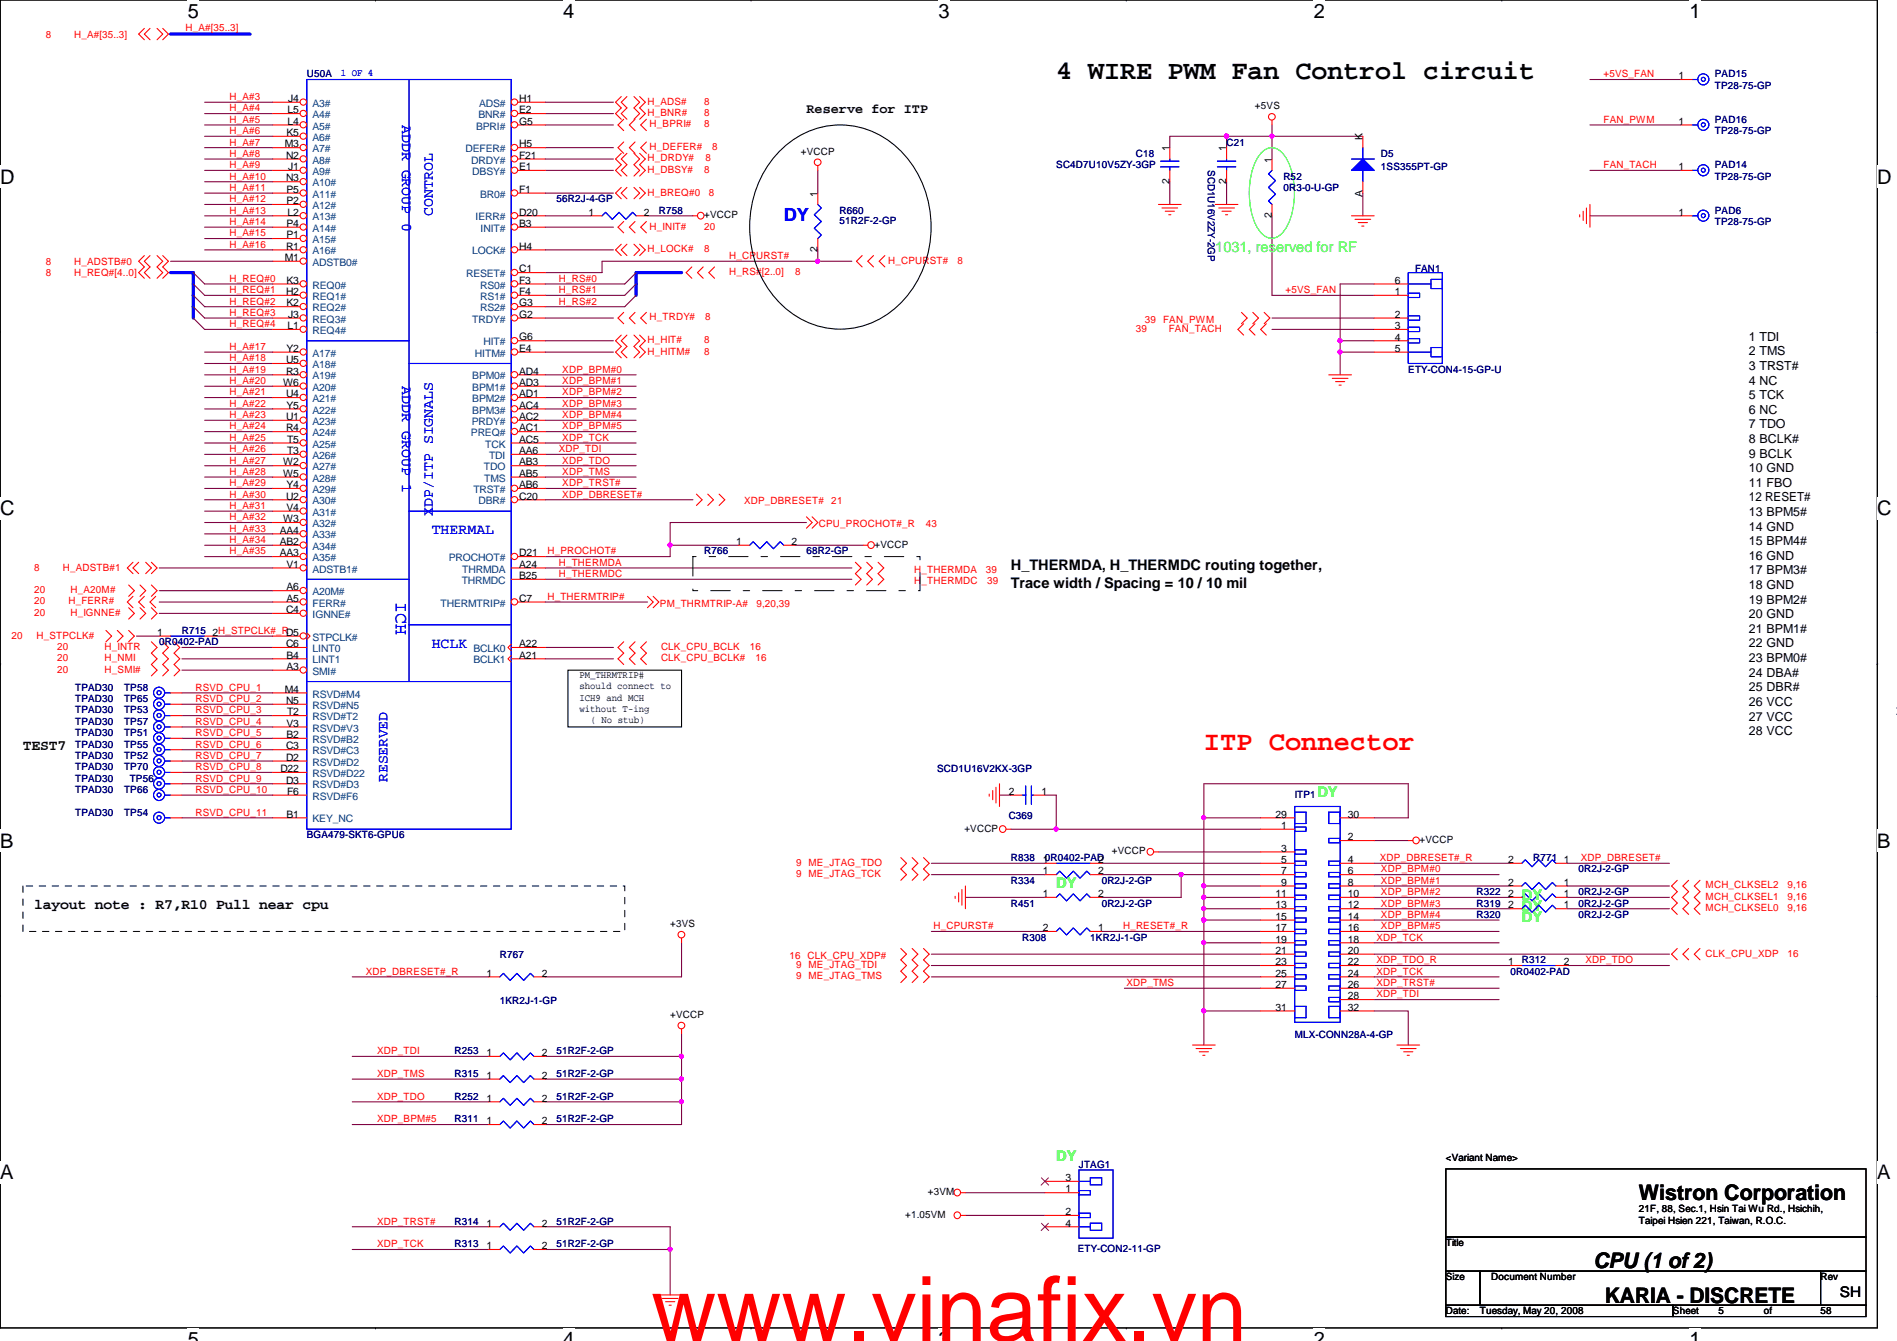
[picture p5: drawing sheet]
<svg xmlns="http://www.w3.org/2000/svg" width="297mm" height="210mm" viewBox="0 0 297 210" stroke-linecap="round" stroke-linejoin="round" font-family="sans-serif">
<defs><g id="words">
<text font-size="14.1" fill="#f00" x="102" y="209.9">www.vinafix.vn</text>
<text font-size="4.2" x="165.4" y="12.4">4 WIRE PWM Fan Control circuit</text>
<text font-size="4.2" fill="#f00" x="188.5" y="117.3">ITP Connector</text>
<g font-size="3.3">
<text x="256.6" y="187.9">Wistron Corporation</text>
<text x="249.5" y="198.5">CPU (1 of 2)</text>
<text x="251.3" y="203.9">KARIA - DISCRETE</text>
</g>
<g font-size="3.1">
<text x="29.4" y="2.8">5</text>
<text x="88.2" y="2.8">4</text>
<text x="147" y="2.8">3</text>
<text x="205.7" y="2.8">2</text>
<text x="264.5" y="2.8">1</text>
<text x="0" y="28.7">D</text>
<text x="294" y="28.7">D</text>
<text x="0" y="80.7">C</text>
<text x="294" y="80.7">C</text>
<text x="0" y="132.7">B</text>
<text x="294" y="132.7">B</text>
<text x="0" y="184.6">A</text>
<text x="294" y="184.6">A</text>
<text x="29.4" y="210.7">5</text>
<text x="88.2" y="210.7">4</text>
<text x="147" y="210.7">3</text>
<text x="205.7" y="210.7">2</text>
<text x="264.5" y="210.7">1</text>
</g>
<g font-size="2.8" fill="#00f">
<text x="122.7" y="34.6">DY</text>
<text x="62" y="94.2" transform="rotate(90 62 94.2)">ICH</text>
</g>
<g font-size="2.3" fill="#00f">
<text x="63" y="19.6" transform="rotate(90 63 19.6)">ADDR GROUP 0</text>
<text x="67.8" y="33.8" transform="rotate(-90 67.8 33.8)">CONTROL</text>
<text x="63" y="60.5" transform="rotate(90 63 60.5)">ADDR GROUP 1</text>
<text x="67.6" y="83.7">THERMAL</text>
<text x="67.8" y="80.7" transform="rotate(-90 67.8 80.7)">XDP/ITP SIGNALS</text>
<text x="67.6" y="101.4">HCLK</text>
<text x="60.7" y="122.3" transform="rotate(-90 60.7 122.3)">RESERVED</text>
</g>
<g font-size="2.3" fill="#0f0">
<text x="190.3" y="39.4">1031, reserved for RF</text>
<text x="206.3" y="124.8">DY</text>
<text x="165.4" y="139">DY</text>
<text x="238.3" y="142.6">DY</text>
<text x="238.3" y="140.8">DY</text>
<text x="238.3" y="144.4">DY</text>
<text x="165.4" y="181.7">DY</text>
</g>
<g font-size="2.3">
<text x="158.3" y="89.2">H_THERMDA, H_THERMDC routing together,</text>
<text x="158.3" y="92">Trace width / Spacing = 10 / 10 mil</text>
<text x="3.6" y="117.4">TEST7</text>
<text x="5.4" y="142.3">layout note : R7,R10 Pull near cpu</text>
<text x="288.1" y="203">SH</text>
</g>
<g font-size="2.1">
<text x="126.3" y="17.7">Reserve for ITP</text>
<text x="297" y="112">R</text>
</g>
<g font-size="1.9">
<text x="273.9" y="53.3">1 TDI</text>
<text x="273.9" y="55.6">2 TMS</text>
<text x="273.9" y="57.9">3 TRST#</text>
<text x="273.9" y="60.2">4 NC</text>
<text x="273.9" y="62.5">5 TCK</text>
<text x="273.9" y="64.8">6 NC</text>
<text x="273.9" y="67.1">7 TDO</text>
<text x="273.9" y="69.3">8 BCLK#</text>
<text x="273.9" y="71.6">9 BCLK</text>
<text x="273.9" y="73.9">10 GND</text>
<text x="273.9" y="76.2">11 FBO</text>
<text x="273.9" y="78.5">12 RESET#</text>
<text x="273.9" y="80.8">13 BPM5#</text>
<text x="273.9" y="83.1">14 GND</text>
<text x="273.9" y="85.3">15 BPM4#</text>
<text x="273.9" y="87.6">16 GND</text>
<text x="273.9" y="89.9">17 BPM3#</text>
<text x="273.9" y="92.2">18 GND</text>
<text x="273.9" y="94.5">19 BPM2#</text>
<text x="273.9" y="96.8">20 GND</text>
<text x="273.9" y="99.1">21 BPM1#</text>
<text x="273.9" y="101.3">22 GND</text>
<text x="273.9" y="103.6">23 BPM0#</text>
<text x="273.9" y="105.9">24 DBA#</text>
<text x="273.9" y="108.2">25 DBR#</text>
<text x="273.9" y="110.5">26 VCC</text>
<text x="273.9" y="112.8">27 VCC</text>
<text x="273.9" y="115.1">28 VCC</text>
</g>
<g font-size="1.6" fill="#f00">
<text x="7.2" y="5.9">8</text>
<text x="11.6" y="5.9">H_A#[35..3]</text>
<text x="29" y="4.8">H_A#[35..3]</text>
<text x="35.9" y="15.7">H_A#3</text>
<text x="35.9" y="17.4">H_A#4</text>
<text x="101.4" y="16.4">H_ADS#</text>
<text x="110.3" y="16.4">8</text>
<text x="251.1" y="12.1">+5VS_FAN</text>
<text x="35.9" y="19.2">H_A#5</text>
<text x="35.9" y="21">H_A#6</text>
<text x="35.9" y="22.8">H_A#7</text>
<text x="101.4" y="18.2">H_BNR#</text>
<text x="101.7" y="19.9">H_BPRI#</text>
<text x="101.7" y="23.5">H_DEFER#</text>
<text x="110.3" y="19.9">8</text>
<text x="110.3" y="18.2">8</text>
<text x="111.5" y="23.5">8</text>
<text x="251.1" y="19.2">FAN_PWM</text>
<text x="35.9" y="24.6">H_A#8</text>
<text x="35.9" y="26.3">H_A#9</text>
<text x="35.9" y="28.1">H_A#10</text>
<text x="35.9" y="29.9">H_A#11</text>
<text x="101.4" y="25.3">H_DRDY#</text>
<text x="101.4" y="27.1">H_DBSY#</text>
<text x="110.3" y="27.1">8</text>
<text x="110.4" y="25.3">8</text>
<text x="251.1" y="26.3">FAN_TACH</text>
<text x="35.9" y="31.7">H_A#12</text>
<text x="35.9" y="33.4">H_A#13</text>
<text x="35.9" y="35.2">H_A#14</text>
<text x="101.4" y="30.6">H_BREQ#0</text>
<text x="101.7" y="35.9">H_INIT#</text>
<text x="110.3" y="35.9">20</text>
<text x="111" y="30.6">8</text>
<text x="7.2" y="41.4">8</text>
<text x="11.6" y="41.4">H_ADSTB#0</text>
<text x="35.9" y="37">H_A#15</text>
<text x="35.9" y="38.8">H_A#16</text>
<text x="101.4" y="39.5">H_LOCK#</text>
<text x="110.3" y="39.5">8</text>
<text x="114.2" y="40.6">H_CPURST#</text>
<text x="139.1" y="41.3">H_CPURST#</text>
<text x="149.9" y="41.3">8</text>
<text x="7.2" y="43.2">8</text>
<text x="11.6" y="43.2">H_REQ#[4..0]</text>
<text x="35.9" y="44.1">H_REQ#0</text>
<text x="35.9" y="45.9">H_REQ#1</text>
<text x="35.9" y="47.7">H_REQ#2</text>
<text x="87.5" y="45.9">H_RS#1</text>
<text x="87.5" y="44.1">H_RS#0</text>
<text x="87.5" y="47.7">H_RS#2</text>
<text x="114.2" y="43.1">H_RS#[2..0]</text>
<text x="124.5" y="43.1">8</text>
<text x="201.3" y="45.9">+5VS_FAN</text>
<text x="35.9" y="49.4">H_REQ#3</text>
<text x="35.9" y="51.2">H_REQ#4</text>
<text x="101.4" y="53.7">H_HIT#</text>
<text x="101.7" y="50.2">H_TRDY#</text>
<text x="110.3" y="53.7">8</text>
<text x="110.4" y="50.2">8</text>
<text x="177.8" y="51.9">39</text>
<text x="179.3" y="50.5">39 FAN_PWM</text>
<text x="183" y="51.9">FAN_TACH</text>
<text x="35.9" y="56.6">H_A#18</text>
<text x="35.9" y="54.8">H_A#17</text>
<text x="35.9" y="58.3">H_A#19</text>
<text x="88.1" y="58.3">XDP_BPM#0</text>
<text x="101.4" y="55.5">H_HITM#</text>
<text x="110.3" y="55.5">8</text>
<text x="35.9" y="60.1">H_A#20</text>
<text x="35.9" y="61.9">H_A#21</text>
<text x="35.9" y="63.7">H_A#22</text>
<text x="35.9" y="65.4">H_A#23</text>
<text x="88.1" y="60.1">XDP_BPM#1</text>
<text x="88.1" y="61.9">XDP_BPM#2</text>
<text x="88.1" y="63.7">XDP_BPM#3</text>
<text x="88.1" y="65.4">XDP_BPM#4</text>
<text x="35.9" y="67.2">H_A#24</text>
<text x="35.9" y="69">H_A#25</text>
<text x="35.9" y="70.8">H_A#26</text>
<text x="87.5" y="70.8">XDP_TDI</text>
<text x="88.1" y="69">XDP_TCK</text>
<text x="88.1" y="67.2">XDP_BPM#5</text>
<text x="35.9" y="72.6">H_A#27</text>
<text x="35.9" y="74.3">H_A#28</text>
<text x="35.9" y="76.1">H_A#29</text>
<text x="35.9" y="77.9">H_A#30</text>
<text x="88.1" y="74.3">XDP_TMS</text>
<text x="88.1" y="76.1">XDP_TRST#</text>
<text x="88.1" y="72.6">XDP_TDO</text>
<text x="88.1" y="77.9">XDP_DBRESET#</text>
<text x="35.9" y="83.2">H_A#33</text>
<text x="35.9" y="79.7">H_A#31</text>
<text x="35.9" y="81.4">H_A#32</text>
<text x="116.5" y="79">XDP_DBRESET#</text>
<text x="128.2" y="82.5">CPU_PROCHOT#_R</text>
<text x="130.2" y="79">21</text>
<text x="144.9" y="82.5">43</text>
<text x="5.4" y="89.5">8</text>
<text x="9.8" y="89.5">H_ADSTB#1</text>
<text x="35.9" y="86.8">H_A#35</text>
<text x="35.9" y="85">H_A#34</text>
<text x="85.7" y="86.8">H_PROCHOT#</text>
<text x="87.5" y="88.6">H_THERMDA</text>
<text x="143.2" y="89.6">H_THERMDA</text>
<text x="154.4" y="89.6">39</text>
<text x="5.4" y="92.8">20</text>
<text x="5.4" y="94.6">20</text>
<text x="10.7" y="94.6">H_FERR#</text>
<text x="11" y="92.8">H_A20M#</text>
<text x="85.7" y="93.9">H_THERMTRIP#</text>
<text x="87.5" y="90.3">H_THERMDC</text>
<text x="103.3" y="95">PM_THRMTRIP-A#</text>
<text x="118.4" y="95">9,20,39</text>
<text x="143.2" y="91.4">H_THERMDC</text>
<text x="154.6" y="91.4">39</text>
<text x="1.8" y="99.9">20</text>
<text x="5.4" y="96.4">20</text>
<text x="5.7" y="99.9">H_STPCLK#</text>
<text x="8.9" y="101.7">20</text>
<text x="11" y="96.4">H_IGNNE#</text>
<text x="16.4" y="101.7">H_INTR</text>
<text x="103.5" y="101.7">CLK_CPU_BCLK</text>
<text x="117.4" y="101.7">16</text>
<text x="8.9" y="103.5">20</text>
<text x="8.9" y="105.3">20</text>
<text x="16.4" y="103.5">H_NMI</text>
<text x="16.4" y="105.3">H_SMI#</text>
<text x="103.5" y="103.5">CLK_CPU_BCLK#</text>
<text x="118.3" y="103.5">16</text>
<text x="30.6" y="113.5">RSVD_CPU_4</text>
<text x="30.6" y="108.1">RSVD_CPU_1</text>
<text x="30.6" y="109.9">RSVD_CPU_2</text>
<text x="30.6" y="111.7">RSVD_CPU_3</text>
<text x="30.6" y="115.2">RSVD_CPU_5</text>
<text x="30.6" y="117">RSVD_CPU_6</text>
<text x="30.6" y="118.8">RSVD_CPU_7</text>
<text x="30.6" y="120.6">RSVD_CPU_8</text>
<text x="30.6" y="122.3">RSVD_CPU_9</text>
<text x="30.6" y="124.1">RSVD_CPU_10</text>
<text x="30.6" y="127.7">RSVD_CPU_11</text>
<text x="124.7" y="135.5">9 ME_JTAG_TDO</text>
<text x="124.7" y="137.3">9 ME_JTAG_TCK</text>
<text x="216.1" y="134.8">XDP_DBRESET#_R</text>
<text x="216.2" y="136.6">XDP_BPM#0</text>
<text x="247.5" y="134.8">XDP_DBRESET#</text>
<text x="216.2" y="140.1">XDP_BPM#2</text>
<text x="216.2" y="143.7">XDP_BPM#4</text>
<text x="216.2" y="138.3">XDP_BPM#1</text>
<text x="216.2" y="141.9">XDP_BPM#3</text>
<text x="267.1" y="139.1">MCH_CLKSEL2</text>
<text x="267.1" y="140.8">MCH_CLKSEL1</text>
<text x="267.1" y="142.6">MCH_CLKSEL0</text>
<text x="279.9" y="139.1">9,16</text>
<text x="279.9" y="140.8">9,16</text>
<text x="279.9" y="142.6">9,16</text>
<text x="146.2" y="145.5">H_CPURST#</text>
<text x="175.8" y="145.5">H_RESET#_R</text>
<text x="215.5" y="147.2">XDP_TCK</text>
<text x="216.2" y="145.5">XDP_BPM#5</text>
<text x="267.1" y="149.7">CLK_CPU_XDP</text>
<text x="279.9" y="149.7">16</text>
<text x="57.3" y="152.6">XDP_DBRESET#_R</text>
<text x="123.6" y="150.1">16 CLK_CPU_XDP#</text>
<text x="124.7" y="151.5">9 ME_JTAG_TDI</text>
<text x="124.7" y="153.3">9 ME_JTAG_TMS</text>
<text x="176.4" y="154.3">XDP_TMS</text>
<text x="215.5" y="154.3">XDP_TRST#</text>
<text x="215.5" y="152.6">XDP_TCK</text>
<text x="215.5" y="150.8">XDP_TDO_R</text>
<text x="248.2" y="150.8">XDP_TDO</text>
<text x="215.5" y="156.1">XDP_TDI</text>
<text x="59.1" y="165">XDP_TDI</text>
<text x="59.1" y="172.1">XDP_TDO</text>
<text x="59.1" y="168.6">XDP_TMS</text>
<text x="59.1" y="175.7">XDP_BPM#5</text>
<text x="59.1" y="191.7">XDP_TRST#</text>
<text x="59.1" y="195.2">XDP_TCK</text>
</g>
<text font-size="1.6" fill="#00f" x="53.4" y="11.9">1 OF 4</text>
<g font-size="1.6">
<text x="45" y="17.7">L5</text>
<text x="45.1" y="16">J4</text>
<text x="81.3" y="16">H1</text>
<text x="81.3" y="17.7">E2</text>
<text x="196.5" y="17.1">+5VS</text>
<text x="262.8" y="12.4">1</text>
<text x="44.6" y="23.1">M3</text>
<text x="44.9" y="21.3">K5</text>
<text x="45" y="19.5">L4</text>
<text x="81.3" y="23.1">H5</text>
<text x="81.3" y="19.5">G5</text>
<text x="183.1" y="23.7" transform="rotate(-90 183.1 23.7)">1</text>
<text x="192" y="23.7" transform="rotate(-90 192 23.7)">1</text>
<text x="213.4" y="21.9" transform="rotate(-90 213.4 21.9)">K</text>
<text x="262.8" y="19.5">1</text>
<text x="44.8" y="24.8">N2</text>
<text x="44.8" y="28.4">N3</text>
<text x="45.1" y="26.6">J1</text>
<text x="81.3" y="26.6">E1</text>
<text x="81.3" y="24.8">F21</text>
<text x="125.4" y="24.2">+VCCP</text>
<text x="183.1" y="28.8" transform="rotate(-90 183.1 28.8)">2</text>
<text x="192" y="28.8" transform="rotate(-90 192 28.8)">2</text>
<text x="199.1" y="25.4" transform="rotate(-90 199.1 25.4)">1</text>
<text x="262.8" y="26.6">1</text>
<text x="44.9" y="30.2">P5</text>
<text x="44.9" y="32">P2</text>
<text x="44.9" y="35.5">P4</text>
<text x="45" y="33.7">L2</text>
<text x="81.3" y="35.5">B3</text>
<text x="81.3" y="30.2">F1</text>
<text x="81.3" y="33.7">D20</text>
<text x="92.2" y="33.7">1</text>
<text x="100.8" y="33.7">2</text>
<text x="110.3" y="34.2">+VCCP</text>
<text x="128" y="30.8" transform="rotate(-90 128 30.8)">1</text>
<text x="199.1" y="34.1" transform="rotate(-90 199.1 34.1)">2</text>
<text x="213.4" y="30.8" transform="rotate(-90 213.4 30.8)">A</text>
<text x="262.8" y="33.7">1</text>
<text x="44.6" y="40.9">M1</text>
<text x="44.8" y="39.1">R1</text>
<text x="44.9" y="37.3">P1</text>
<text x="81.3" y="39.1">H4</text>
<text x="128" y="39.5" transform="rotate(-90 128 39.5)">2</text>
<text x="44.8" y="46.2">H2</text>
<text x="44.9" y="44.4">K3</text>
<text x="44.9" y="48">K2</text>
<text x="81.3" y="42.6">C1</text>
<text x="81.3" y="44.4">F3</text>
<text x="81.3" y="46.2">F4</text>
<text x="81.3" y="48">G3</text>
<text x="218.4" y="44.4">6</text>
<text x="218.4" y="46.2">1</text>
<text x="45" y="51.5">L1</text>
<text x="45.1" y="49.7">J3</text>
<text x="81.3" y="49.7">G2</text>
<text x="81.3" y="53.3">G6</text>
<text x="218.4" y="49.7">2</text>
<text x="218.4" y="51.5">3</text>
<text x="218.4" y="53.3">4</text>
<text x="44.8" y="56.9">U5</text>
<text x="44.8" y="58.6">R3</text>
<text x="44.9" y="55.1">Y2</text>
<text x="81.3" y="55.1">E4</text>
<text x="81.3" y="58.6">AD4</text>
<text x="218.4" y="55.1">5</text>
<text x="44.3" y="60.4">W6</text>
<text x="44.8" y="62.2">U4</text>
<text x="44.8" y="65.7">U1</text>
<text x="44.9" y="64">Y5</text>
<text x="81.3" y="60.4">AD3</text>
<text x="81.3" y="62.2">AD1</text>
<text x="81.3" y="64">AC4</text>
<text x="81.3" y="65.7">AC2</text>
<text x="44.8" y="67.5">R4</text>
<text x="45" y="69.3">T5</text>
<text x="45" y="71.1">T3</text>
<text x="81.3" y="71.1">AA6</text>
<text x="81.3" y="67.5">AC1</text>
<text x="81.3" y="69.3">AC5</text>
<text x="44.3" y="74.6">W5</text>
<text x="44.3" y="72.9">W2</text>
<text x="44.9" y="76.4">Y4</text>
<text x="81.3" y="76.4">AB6</text>
<text x="81.3" y="74.6">AB5</text>
<text x="81.3" y="72.9">AB3</text>
<text x="43.8" y="83.5">AA4</text>
<text x="44.3" y="81.7">W3</text>
<text x="44.8" y="78.2">U2</text>
<text x="44.9" y="80">V4</text>
<text x="81.3" y="78.2">C20</text>
<text x="43.8" y="85.3">AB2</text>
<text x="43.8" y="87.1">AA3</text>
<text x="44.9" y="88.9">V1</text>
<text x="81.3" y="87.1">D21</text>
<text x="81.3" y="88.9">A24</text>
<text x="115.3" y="85.3">1</text>
<text x="123.9" y="85.3">2</text>
<text x="136.9" y="85.7">+VCCP</text>
<text x="44.8" y="96">C4</text>
<text x="44.9" y="92.4">A6</text>
<text x="44.9" y="94.2">A5</text>
<text x="81.3" y="94.2">C7</text>
<text x="81.3" y="90.6">B25</text>
<text x="24.6" y="99.5">1</text>
<text x="33.3" y="99.5">2H_STPCLK#_RD5</text>
<text x="44.8" y="101.3">C6</text>
<text x="81.3" y="101.3">A22</text>
<text x="44.9" y="103.1">B4</text>
<text x="44.9" y="104.9">A3</text>
<text x="81.3" y="103.1">A21</text>
<text x="90.7" y="107.9">should connect to</text>
<text x="90.7" y="106.1">PM_THRMTRIP#</text>
<text x="44.6" y="108.4">M4</text>
<text x="44.8" y="110.2">N5</text>
<text x="44.9" y="113.7">V3</text>
<text x="45" y="112">T2</text>
<text x="90.7" y="111.5">without T-ing</text>
<text x="90.7" y="109.7">ICH9 and MCH</text>
<text x="92.5" y="113.2">( No stub)</text>
<text x="44.8" y="117.3">C3</text>
<text x="44.8" y="119.1">D2</text>
<text x="44.9" y="115.5">B2</text>
<text x="43.9" y="120.9">D22</text>
<text x="44.8" y="122.6">D3</text>
<text x="45" y="124.4">F6</text>
<text x="157.9" y="124.4">2</text>
<text x="163.1" y="124.4">1</text>
<text x="44.9" y="128">B1</text>
<text x="151" y="130.2">+VCCP</text>
<text x="199.7" y="128">29</text>
<text x="200.6" y="129.8">1</text>
<text x="211.1" y="131.5">2</text>
<text x="211.1" y="128">30</text>
<text x="222.3" y="132">+VCCP</text>
<text x="163.3" y="135.1">10R0402-PAD</text>
<text x="163.3" y="136.9">1</text>
<text x="172" y="135.1">2</text>
<text x="172" y="136.9">2</text>
<text x="174.1" y="133.7">+VCCP</text>
<text x="200.6" y="133.3">3</text>
<text x="200.6" y="135.1">5</text>
<text x="200.6" y="136.9">7</text>
<text x="211.1" y="135.1">4</text>
<text x="211.1" y="136.9">6</text>
<text x="236.2" y="135.1">2</text>
<text x="244.9" y="135.1">1</text>
<text x="163.3" y="140.4">1</text>
<text x="172" y="140.4">2</text>
<text x="199.7" y="140.4">11</text>
<text x="199.7" y="142.2">13</text>
<text x="199.7" y="144">15</text>
<text x="200.6" y="138.6">9</text>
<text x="211.1" y="138.6">8</text>
<text x="211.1" y="140.4">10</text>
<text x="211.1" y="142.2">12</text>
<text x="211.1" y="144">14</text>
<text x="236.2" y="140.4">2</text>
<text x="236.2" y="138.6">2</text>
<text x="236.2" y="142.2">2</text>
<text x="244.9" y="140.4">1</text>
<text x="244.9" y="138.6">1</text>
<text x="244.9" y="142.2">1</text>
<text x="104.9" y="145.1">+3VS</text>
<text x="163.3" y="145.8">2</text>
<text x="172" y="145.8">1</text>
<text x="199.7" y="145.8">17</text>
<text x="199.7" y="147.5">19</text>
<text x="199.7" y="149.3">21</text>
<text x="211.1" y="145.8">16</text>
<text x="211.1" y="147.5">18</text>
<text x="211.1" y="149.3">20</text>
<text x="76.2" y="152.9">1</text>
<text x="84.8" y="152.9">2</text>
<text x="199.7" y="151.1">23</text>
<text x="199.7" y="152.9">25</text>
<text x="199.7" y="154.6">27</text>
<text x="211.1" y="151.1">22</text>
<text x="211.1" y="152.9">24</text>
<text x="211.1" y="154.6">26</text>
<text x="236.2" y="151.1">1</text>
<text x="244.9" y="151.1">2</text>
<text x="104.9" y="159.3">+VCCP</text>
<text x="199.7" y="158.2">31</text>
<text x="211.1" y="156.4">28</text>
<text x="211.1" y="158.2">32</text>
<text x="76.2" y="165.3">1</text>
<text x="84.8" y="165.3">2</text>
<text x="76.2" y="168.9">1</text>
<text x="76.2" y="172.4">1</text>
<text x="84.8" y="168.9">2</text>
<text x="84.8" y="172.4">2</text>
<text x="76.2" y="176">1</text>
<text x="84.8" y="176">2</text>
<text x="166.8" y="184.9">3</text>
<text x="226.4" y="181.7">&lt;Variant Name&gt;</text>
<text x="76.2" y="192">1</text>
<text x="84.8" y="192">2</text>
<text x="141.7" y="190.6">+1.05VM</text>
<text x="145.3" y="187.1">+3VM</text>
<text x="166.8" y="186.6">1</text>
<text x="166.8" y="190.2">2</text>
<text x="166.8" y="192">4</text>
<text x="256.6" y="189.7">21F, 88, Sec.1, Hsin Tai Wu Rd., Hsichih,</text>
<text x="256.6" y="191.6">Taipei Hsien 221, Taiwan, R.O.C.</text>
<text x="76.2" y="195.5">1</text>
<text x="84.8" y="195.5">2</text>
<text x="226.4" y="195.1">Title</text>
<text x="226.4" y="200.4">Size</text>
<text x="233.5" y="200.4">Document Number</text>
<text x="285.1" y="200.4">Rev</text>
<text x="226.4" y="205.7">Date:</text>
<text x="231.7" y="205.7">Tuesday, May 20, 2008</text>
<text x="262" y="205.7">Sheet</text>
<text x="269.1" y="205.7">5</text>
<text x="276.2" y="205.7">of</text>
<text x="285.1" y="205.7">58</text>
</g>
<g font-size="1.6" fill="#00007f">
<text x="48" y="12.1">U50A</text>
<text x="268.5" y="12.1">PAD15</text>
<text x="268.5" y="13.9">TP28-75-GP</text>
<text x="192.1" y="22.8">C21</text>
<text x="268.5" y="19.2">PAD16</text>
<text x="268.5" y="21">TP28-75-GP</text>
<text x="165.4" y="26.3">SC4D7U10V5ZY-3GP</text>
<text x="177.8" y="24.6">C18</text>
<text x="189.1" y="26.7" transform="rotate(90 189.1 26.7)">SCD1U16V2ZY-2GP</text>
<text x="201" y="28.1">R52</text>
<text x="201" y="29.9">0R3-0-U-GP</text>
<text x="216.2" y="24.6">D5</text>
<text x="216.2" y="26.7">1SS355PT-GP</text>
<text x="268.5" y="26.3">PAD14</text>
<text x="268.5" y="28.1">TP28-75-GP</text>
<text x="87.2" y="31.7">56R2J-4-GP</text>
<text x="103.2" y="33.4">R758</text>
<text x="131.4" y="33.4">R660</text>
<text x="131.4" y="35.1">51R2F-2-GP</text>
<text x="268.5" y="33.4">PAD6</text>
<text x="268.5" y="35.2">TP28-75-GP</text>
<text x="221.6" y="42.5">FAN1</text>
<text x="220.5" y="58.3">ETY-CON4-15-GP-U</text>
<text x="110.3" y="86.8">R766</text>
<text x="126.3" y="86.8">68R2-GP</text>
<text x="24.9" y="101">0R0402-PAD</text>
<text x="28.5" y="99.2">R715</text>
<text x="11.8" y="109.9">TPAD30</text>
<text x="11.8" y="111.7">TPAD30</text>
<text x="11.8" y="113.5">TPAD30</text>
<text x="11.8" y="108.1">TPAD30</text>
<text x="19.4" y="109.9">TP65</text>
<text x="19.4" y="111.7">TP53</text>
<text x="19.4" y="113.5">TP57</text>
<text x="19.4" y="108.1">TP58</text>
<text x="11.8" y="118.8">TPAD30</text>
<text x="11.8" y="115.2">TPAD30</text>
<text x="11.8" y="117">TPAD30</text>
<text x="19.4" y="118.8">TP52</text>
<text x="19.4" y="115.2">TP51</text>
<text x="19.4" y="117">TP55</text>
<text x="11.8" y="124.1">TPAD30</text>
<text x="11.8" y="120.6">TPAD30</text>
<text x="11.8" y="122.3">TPAD30</text>
<text x="19.4" y="124.1">TP66</text>
<text x="19.4" y="120.6">TP70</text>
<text x="20.3" y="122.3">TP56</text>
<text x="146.7" y="120.9">SCD1U16V2KX-3GP</text>
<text x="202.7" y="124.8">ITP1</text>
<text x="11.8" y="127.7">TPAD30</text>
<text x="19.4" y="127.7">TP54</text>
<text x="48" y="131.2">BGA479-SKT6-GPU6</text>
<text x="157.9" y="128.2">C369</text>
<text x="158.3" y="134.8">R838</text>
<text x="240.1" y="134.8">R771</text>
<text x="247.2" y="136.6">0R2J-2-GP</text>
<text x="158.3" y="141.9">R451</text>
<text x="158.3" y="138.3">R334</text>
<text x="172.5" y="141.9">0R2J-2-GP</text>
<text x="172.5" y="138.3">0R2J-2-GP</text>
<text x="231.2" y="141.9">R319</text>
<text x="231.2" y="140.1">R322</text>
<text x="231.2" y="143.7">R320</text>
<text x="247.2" y="141.9">0R2J-2-GP</text>
<text x="247.2" y="140.1">0R2J-2-GP</text>
<text x="247.2" y="143.7">0R2J-2-GP</text>
<text x="78.3" y="149.9">R767</text>
<text x="160.1" y="147.2">R308</text>
<text x="170.7" y="147.2">1KR2J-1-GP</text>
<text x="236.5" y="152.6">0R0402-PAD</text>
<text x="238.3" y="150.8">R312</text>
<text x="78.3" y="157.2">1KR2J-1-GP</text>
<text x="71.2" y="165">R253</text>
<text x="87.2" y="165">51R2F-2-GP</text>
<text x="202.7" y="162.5">MLX-CONN28A-4-GP</text>
<text x="71.2" y="168.6">R315</text>
<text x="71.2" y="172.1">R252</text>
<text x="87.2" y="168.6">51R2F-2-GP</text>
<text x="87.2" y="172.1">51R2F-2-GP</text>
<text x="71.2" y="175.7">R311</text>
<text x="87.2" y="175.7">51R2F-2-GP</text>
<text x="168.9" y="182.8">JTAG1</text>
<text x="71.2" y="191.7">R314</text>
<text x="87.2" y="191.7">51R2F-2-GP</text>
<text x="71.2" y="195.2">R313</text>
<text x="87.2" y="195.2">51R2F-2-GP</text>
<text x="168.8" y="196">ETY-CON2-11-GP</text>
</g>
<g font-size="1.6" fill="#003f7f">
<text x="48.9" y="16.7">A3#</text>
<text x="75" y="16.7">ADS#</text>
<text x="48.9" y="18.5">A4#</text>
<text x="48.9" y="20.3">A5#</text>
<text x="48.9" y="22.1">A6#</text>
<text x="48.9" y="23.8">A7#</text>
<text x="72.9" y="23.8">DEFER#</text>
<text x="74.5" y="20.3">BPRI#</text>
<text x="74.9" y="18.5">BNR#</text>
<text x="48.9" y="25.6">A8#</text>
<text x="48.9" y="27.4">A9#</text>
<text x="48.9" y="29.2">A10#</text>
<text x="73.8" y="25.6">DRDY#</text>
<text x="74" y="27.4">DBSY#</text>
<text x="48.9" y="30.9">A11#</text>
<text x="48.9" y="32.7">A12#</text>
<text x="48.9" y="34.5">A13#</text>
<text x="74.5" y="34.5">IERR#</text>
<text x="75.2" y="30.9">BR0#</text>
<text x="48.9" y="36.3">A14#</text>
<text x="48.9" y="38.1">A15#</text>
<text x="48.9" y="39.8">A16#</text>
<text x="48.9" y="41.6">ADSTB0#</text>
<text x="73.9" y="39.8">LOCK#</text>
<text x="75.2" y="36.3">INIT#</text>
<text x="48.9" y="45.2">REQ0#</text>
<text x="48.9" y="46.9">REQ1#</text>
<text x="73" y="43.4">RESET#</text>
<text x="75.2" y="45.2">RS0#</text>
<text x="75.2" y="46.9">RS1#</text>
<text x="48.9" y="48.7">REQ2#</text>
<text x="48.9" y="50.5">REQ3#</text>
<text x="48.9" y="52.3">REQ4#</text>
<text x="74" y="50.5">TRDY#</text>
<text x="75.2" y="48.7">RS2#</text>
<text x="48.9" y="55.8">A17#</text>
<text x="48.9" y="57.6">A18#</text>
<text x="48.9" y="59.4">A19#</text>
<text x="74" y="59.4">BPM0#</text>
<text x="74.4" y="55.8">HITM#</text>
<text x="75.7" y="54.1">HIT#</text>
<text x="48.9" y="61.2">A20#</text>
<text x="48.9" y="62.9">A21#</text>
<text x="48.9" y="64.7">A22#</text>
<text x="74" y="61.2">BPM1#</text>
<text x="74" y="62.9">BPM2#</text>
<text x="74" y="64.7">BPM3#</text>
<text x="48.9" y="68.3">A24#</text>
<text x="48.9" y="70.1">A25#</text>
<text x="48.9" y="71.8">A26#</text>
<text x="48.9" y="66.5">A23#</text>
<text x="73.7" y="68.3">PREQ#</text>
<text x="73.9" y="66.5">PRDY#</text>
<text x="76" y="70.1">TCK</text>
<text x="76.6" y="71.8">TDI</text>
<text x="48.9" y="75.4">A28#</text>
<text x="48.9" y="77.2">A29#</text>
<text x="48.9" y="73.6">A27#</text>
<text x="74.1" y="77.2">TRST#</text>
<text x="75.8" y="73.6">TDO</text>
<text x="75.8" y="75.4">TMS</text>
<text x="48.9" y="79">A30#</text>
<text x="48.9" y="82.5">A32#</text>
<text x="48.9" y="80.7">A31#</text>
<text x="74.9" y="79">DBR#</text>
<text x="48.9" y="84.3">A33#</text>
<text x="48.9" y="86.1">A34#</text>
<text x="48.9" y="87.8">A35#</text>
<text x="48.9" y="89.6">ADSTB1#</text>
<text x="70.3" y="87.8">PROCHOT#</text>
<text x="72.4" y="89.6">THRMDA</text>
<text x="48.9" y="93.2">A20M#</text>
<text x="48.9" y="95">FERR#</text>
<text x="69" y="95">THERMTRIP#</text>
<text x="72.3" y="91.4">THRMDC</text>
<text x="48.9" y="96.7">IGNNE#</text>
<text x="48.9" y="100.3">STPCLK#</text>
<text x="48.9" y="102.1">LINT0</text>
<text x="48.9" y="103.8">LINT1</text>
<text x="48.9" y="105.6">SMI#</text>
<text x="74.1" y="102.1">BCLK0</text>
<text x="74.1" y="103.8">BCLK1</text>
<text x="48.9" y="109.2">RSVD#M4</text>
<text x="48.9" y="111">RSVD#N5</text>
<text x="48.9" y="112.7">RSVD#T2</text>
<text x="48.9" y="114.5">RSVD#V3</text>
<text x="48.9" y="116.3">RSVD#B2</text>
<text x="48.9" y="118.1">RSVD#C3</text>
<text x="48.9" y="119.8">RSVD#D2</text>
<text x="48.9" y="125.2">RSVD#F6</text>
<text x="48.9" y="123.4">RSVD#D3</text>
<text x="48.9" y="121.6">RSVD#D22</text>
<text x="48.9" y="128.7">KEY_NC</text>
</g>
</g></defs>
<path d="M0 0h294v207.9h-294z" fill="none" stroke="#000" stroke-width=".17"/>
<g fill="#fff">
<path d="M29.4 0h1.8v3.5h-1.8z"/>
<path d="M29.4 207.9h1.8v2h-1.8z"/>
</g>
<path d="M58.8 0h.1M58.8 207.9h.1" fill="none" stroke="#000" stroke-width=".17"/>
<g fill="#fff">
<path d="M88.2 0h1.7v3.5h-1.7z"/>
<path d="M88.2 207.9h1.7v2h-1.7z"/>
</g>
<path d="M117.6 0h.1M117.6 207.9h.1" fill="none" stroke="#000" stroke-width=".17"/>
<g fill="#fff">
<path d="M147 0h1.7v3.5h-1.7z"/>
<path d="M147 207.9h1.7v2h-1.7z"/>
</g>
<path d="M176.4 0h.1M176.4 207.9h.1" fill="none" stroke="#000" stroke-width=".17"/>
<g fill="#fff">
<path d="M205.7 0h1.8v3.5h-1.8z"/>
<path d="M205.7 207.9h1.8v2h-1.8z"/>
</g>
<path d="M235.2 0h.1M235.2 207.9h.1" fill="none" stroke="#000" stroke-width=".17"/>
<g fill="#fff">
<path d="M264.5 0h1.8v3.5h-1.8z"/>
<path d="M264.5 207.9h1.8v2h-1.8z"/>
<path d="M0 26h2.3v3.4h-2.3z"/>
<path d="M294 26h2.2v3.4h-2.2z"/>
<path d="M0 77.9h2.3v3.5h-2.3z"/>
<path d="M294 77.9h2.2v3.5h-2.2z"/>
</g>
<path d="M0 51.9h.1M294 51.9h.1" fill="none" stroke="#000" stroke-width=".17"/>
<g fill="#fff">
<path d="M0 129.9h2.1v3.4h-2.1z"/>
<path d="M294 129.9h2v3.4h-2z"/>
</g>
<path d="M0 103.9h.1M294 103.9h.1" fill="none" stroke="#000" stroke-width=".17"/>
<path d="M0 103.9h.1M294 103.9h.1" fill="none" stroke="#000" stroke-width=".16"/>
<g fill="#fff">
<path d="M0 181.8h2.1v3.5h-2.1z"/>
<path d="M294 181.8h2v3.5h-2z"/>
</g>
<path d="M0 155.9h.1M294 155.9h.1" fill="none" stroke="#000" stroke-width=".17"/>
<g fill="none" stroke="#7f003f" stroke-width=".17">
<path d="M32 16h10.7M32 17.8h10.7M32 19.6h10.7M85.4 17.8h10.7M85.4 19.6h10.7M85.4 16h10.7M32 21.3h10.7M32 23.1h10.7M32 24.9h10.7M32 26.7h10.7M32 28.4h10.7M32 30.2h10.7"/>
<path d="M32 32h10.7M32 33.8h10.7M32 35.6h10.7M32 37.3h10.7M32 39.1h10.7M85.4 24.9h10.7M85.4 26.7h10.7M85.4 23.1h10.7M85.4 39.1h10.7M85.4 35.6h10.7M26.7 40.9h16M32 44.4h10.7"/>
<path d="M32 46.2h10.7M32 48h10.7M32 49.8h10.7M32 51.6h10.7M32 56.9h10.7M32 55.1h10.7M32 58.7h10.7M85.4 53.3h10.7M85.4 55.1h10.7M85.4 49.8h10.7M85.4 58.7h14.2M128.1 40.9h5.3"/>
<path d="M32 60.5h10.7M32 62.2h10.7M32 64h10.7M32 65.8h10.7M32 67.6h10.7M32 69.3h10.7M32 71.1h10.7M32 72.9h10.7M32 74.7h10.7M32 76.5h10.7M32 78.2h10.7M85.4 78.2h23.1"/>
<path d="M85.4 60.5h14.2M85.4 62.2h14.2M85.4 64h14.2M85.4 65.8h14.2M85.4 69.3h14.2M85.4 71.1h14.2M85.4 74.7h14.2M85.4 76.5h14.2M85.4 72.9h14.2M85.4 67.6h14.2M21.4 99.6h3.5M24.9 96h17.8"/>
<path d="M24.9 92.5h17.8M24.9 88.9h17.8M32 87.1h10.7M32 83.6h10.7M32 80h10.7M33.8 99.6h8.9M28.5 101.3h14.2M28.5 103.1h14.2M28.5 113.8h14.2M28.5 108.5h14.2M28.5 115.6h14.2M28.5 117.3h14.2"/>
<path d="M28.5 119.1h14.2M28.5 110.2h14.2M28.5 112h14.2M28.5 104.9h14.2M85.4 101.3h10.7M85.4 103.1h10.7M28.5 120.9h14.2M28.5 122.7h14.2M28.5 124.5h14.2"/>
</g>
<path d="M26.7 5.3h12.5M26.7 42.7h3.6M30.3 44.4v1.8M30.3 48v1.8M99.6 44.4v1.8" fill="none" stroke="#00f" stroke-width=".51"/>
<circle cx="128" cy="40.9" r=".32" fill="#f0f"/>
<circle cx="128" cy="40.9" r=".32" fill="none" stroke="#f0f" stroke-width=".17"/>
<path d="M85.4 30.2h10.7M85.4 46.2h12.4M85.4 44.4h12.4M85.4 48h12.4M94.3 40.9v1.8h-8.9M24.9 94.2h17.8M32 85.3h10.7M32 81.8h10.7M104.9 85.3h10.7M104.9 85.3v1.8M126.3 81.8h-21.4v3.5M28.5 128h14.2" fill="none" stroke="#7f003f" stroke-width=".17"/>
<path d="M99.6 42.7h7.1" fill="none" stroke="#00f" stroke-width=".51"/>
<circle cx="104.9" cy="85.3" r=".32" fill="#f0f"/>
<circle cx="104.9" cy="85.3" r=".32" fill="none" stroke="#f0f" stroke-width=".17"/>
<path d="M85.4 94.2h16M85.4 87.1h19.5M85.4 172.5h21.3M55.2 192h21.3M55.2 195.6h21.3M85.4 192h19.5M104.9 195.6v7.1" fill="none" stroke="#7f003f" stroke-width=".17"/>
<circle cx="104.9" cy="195.6" r=".32" fill="#f0f"/>
<circle cx="104.9" cy="195.6" r=".32" fill="none" stroke="#f0f" stroke-width=".17"/>
<path d="M55.2 152.9h21.3M106.7 147.6v5.3h-21.3M85.4 165.4h21.3M85.4 176h21.3M106.7 161.8v7.1M85.4 195.6h19.5" fill="none" stroke="#7f003f" stroke-width=".17"/>
<circle cx="106.7" cy="165.3" r=".32" fill="#f0f"/>
<circle cx="106.7" cy="165.3" r=".32" fill="none" stroke="#f0f" stroke-width=".17"/>
<path d="M85.4 168.9h21.3v3.6" fill="none" stroke="#7f003f" stroke-width=".17"/>
<circle cx="106.7" cy="168.9" r=".32" fill="#f0f"/>
<circle cx="106.7" cy="168.9" r=".32" fill="none" stroke="#f0f" stroke-width=".17"/>
<path d="M106.7 172.5v3.5M104.9 192v3.6" fill="none" stroke="#7f003f" stroke-width=".17"/>
<circle cx="106.7" cy="172.4" r=".32" fill="#f0f"/>
<circle cx="106.7" cy="172.4" r=".32" fill="none" stroke="#f0f" stroke-width=".17"/>
<path d="M199.2 19.6v1.7M183.2 23.1v-1.8h8.9v1.8M213.4 30.2v3.6M55.2 165.4h21.3M55.2 172.5h21.3M55.2 176h21.3M55.2 168.9h21.3" fill="none" stroke="#7f003f" stroke-width=".17"/>
<circle cx="192" cy="21.3" r=".32" fill="#f0f"/>
<circle cx="192" cy="21.3" r=".32" fill="none" stroke="#f0f" stroke-width=".17"/>
<path d="M199.2 21.3h14.2" fill="none" stroke="#7f003f" stroke-width=".17"/>
<circle cx="199.2" cy="21.3" r=".32" fill="#f0f"/>
<circle cx="199.2" cy="21.3" r=".32" fill="none" stroke="#f0f" stroke-width=".17"/>
<path d="M249 12.4h14.2M183.2 28.4v3.6M192.1 28.4v3.6M192.1 21.3h7.1M249 33.8h14.2" fill="none" stroke="#7f003f" stroke-width=".17"/>
<circle cx="192" cy="21.3" r=".32" fill="#f0f"/>
<circle cx="192" cy="21.3" r=".32" fill="none" stroke="#f0f" stroke-width=".17"/>
<g fill="none" stroke="#7f003f" stroke-width=".17">
<path d="M249 19.6h14.2M128.1 26.7v3.5M128.1 39.1v1.8h-33.8M249 26.7h14.2M199.2 51.6h16M199.2 49.8h16M199.2 46.2h16M209.8 44.4h5.4M215.2 55.1h-5.4v3.6M85.4 90.7h48M85.4 88.9h48M124.5 85.3h10.7"/>
<path d="M197.4 128h-8.9v-5.3h32v5.3h-5.3M188.5 158.2v5.4M215.2 158.2h5.3v5.4"/>
</g>
<circle cx="188.5" cy="158.2" r=".32" fill="#f0f"/>
<circle cx="188.5" cy="158.2" r=".32" fill="none" stroke="#f0f" stroke-width=".17"/>
<path d="M85.4 33.8h7.1M101.4 33.8h7.1M158.3 129.8h7.1M165.4 124.5v5.3M165.4 129.8h32M215.2 131.6h5.3M176.1 154.7h21.3M215.2 156.5h19.5M215.2 154.7h19.5" fill="none" stroke="#7f003f" stroke-width=".17"/>
<path d="M30.3 46.2v1.8M30.3 42.7v1.7M99.6 42.7v1.7" fill="none" stroke="#00f" stroke-width=".51"/>
<circle cx="165.4" cy="129.8" r=".32" fill="#f0f"/>
<circle cx="165.4" cy="129.8" r=".32" fill="none" stroke="#f0f" stroke-width=".17"/>
<g fill="none" stroke="#7f003f" stroke-width=".17">
<path d="M188.5 128v10.7M215.2 135.1h21.3M215.2 138.7h21.3M215.2 136.9h19.5M245.4 135.1h16M245.4 138.7h16M145.8 145.8h17.8M145.8 149.4h51.6M172.5 145.8h24.9M188.5 158.2h8.9M215.2 140.5h21.3M215.2 142.2h21.3"/>
<path d="M215.2 151.1h21.3M215.2 152.9h19.5M215.2 147.6h19.5M215.2 145.8h19.5M215.2 144h19.5M215.2 149.4h46.2M245.4 151.1h16M245.4 140.5h16M245.4 142.2h16"/>
</g>
<circle cx="188.5" cy="128" r=".32" fill="#f0f"/>
<circle cx="188.5" cy="128" r=".32" fill="none" stroke="#f0f" stroke-width=".17"/>
<path d="M197.4 138.7h-8.9v1.8" fill="none" stroke="#7f003f" stroke-width=".17"/>
<circle cx="188.5" cy="138.7" r=".32" fill="#f0f"/>
<circle cx="188.5" cy="138.7" r=".32" fill="none" stroke="#f0f" stroke-width=".17"/>
<path d="M197.4 147.6h-8.9v10.6" fill="none" stroke="#7f003f" stroke-width=".17"/>
<circle cx="188.5" cy="147.5" r=".32" fill="#f0f"/>
<circle cx="188.5" cy="147.5" r=".32" fill="none" stroke="#f0f" stroke-width=".17"/>
<path d="M188.5 142.2v1.8M188.5 140.5h8.9" fill="none" stroke="#7f003f" stroke-width=".17"/>
<circle cx="188.5" cy="142.2" r=".32" fill="#f0f"/>
<circle cx="188.5" cy="142.2" r=".32" fill="none" stroke="#f0f" stroke-width=".17"/>
<path d="M188.5 142.2h8.9M188.5 144h8.9" fill="none" stroke="#7f003f" stroke-width=".17"/>
<circle cx="188.5" cy="144" r=".32" fill="#f0f"/>
<circle cx="188.5" cy="144" r=".32" fill="none" stroke="#f0f" stroke-width=".17"/>
<path d="M188.5 144v3.6" fill="none" stroke="#7f003f" stroke-width=".17"/>
<circle cx="188.5" cy="144" r=".32" fill="#f0f"/>
<circle cx="188.5" cy="144" r=".32" fill="none" stroke="#f0f" stroke-width=".17"/>
<path d="M188.5 140.5v1.7" fill="none" stroke="#7f003f" stroke-width=".17"/>
<circle cx="188.5" cy="140.4" r=".32" fill="#f0f"/>
<circle cx="188.5" cy="140.4" r=".32" fill="none" stroke="#f0f" stroke-width=".17"/>
<path d="M156.5 124.5h1.8M163.6 124.5h1.8M181.4 133.3h16M185 136.9h12.4M151.2 140.5h12.4" fill="none" stroke="#7f003f" stroke-width=".17"/>
<circle cx="184.9" cy="136.9" r=".32" fill="#f0f"/>
<circle cx="184.9" cy="136.9" r=".32" fill="none" stroke="#f0f" stroke-width=".17"/>
<path d="M209.8 44.4v8.9h5.4M145.8 135.1h17.8M145.8 136.9h17.8M172.5 136.9h12.5v3.6h-12.5M172.5 135.1h24.9M145.8 152.9h51.6M145.8 151.1h51.6" fill="none" stroke="#7f003f" stroke-width=".17"/>
<circle cx="209.8" cy="53.3" r=".32" fill="#f0f"/>
<circle cx="209.8" cy="53.3" r=".32" fill="none" stroke="#f0f" stroke-width=".17"/>
<path d="M209.8 53.3v1.8" fill="none" stroke="#7f003f" stroke-width=".17"/>
<circle cx="209.8" cy="55.1" r=".32" fill="#f0f"/>
<circle cx="209.8" cy="55.1" r=".32" fill="none" stroke="#f0f" stroke-width=".17"/>
<path d="M199.2 21.3v3.6M199.2 33.8v12.4M30.3 49.8l1.7 1.8M30.3 48l1.7 1.8M30.3 46.2l1.7 1.8M30.3 44.4l1.7 1.8M30.3 42.7l1.7 1.7M99.6 46.2l-1.8 1.8M99.6 44.4l-1.8 1.8M99.6 42.7l-1.8 1.7M151.2 186.7h12.4M151.2 190.2h12.4" fill="none" stroke="#7f003f" stroke-width=".17"/>
<g fill="none" stroke="#f00" stroke-width=".17">
<path d="M22.6 4.4l-.9 .9 .9 .9M23.5 4.4l-.9 .9 .9 .9M24.6 4.4l.9 .9-.9 .9M25.5 4.4l.9 .9-.9 .9M97.3 15.1l-.9 .9 .9 .9-.9 .9 .9 .9M97.7 18.7l-.9 .9 .9 .8M98.2 15.1l-.9 .9 .9 .9-.9 .9 .9 .9M99.3 15.1l.9 .9-.9 .9 .9 .9-.9 .9M99.4 18.7l-.9 .9 .9 .8M100.2 15.1l.8 .9-.8 .9 .8 .9-.8 .9M101.2 18.7l-.9 .9 .9 .8M199.2 18.8v.8"/>
<path d="M97.3 38.2l-.9 .9 .9 .9M97.3 24l-.9 .9 .9 .9-.9 .9 .9 .9M97.3 29.3l-.9 .9 .9 .9M97.7 34.7l-.9 .9 .9 .8M97.7 22.2l-.9 .9 .9 .9M98.2 38.2l-.9 .9 .9 .9M98.2 24l-.9 .9 .9 .9-.9 .9 .9 .9M98.2 29.3l-.9 .9 .9 .9M99.3 38.2l.9 .9-.9 .9M99.3 24l.9 .9-.9 .9 .9 .9-.9 .9M99.3 29.3l.9 .9-.9 .9M99.4 34.7l-.9 .9 .9 .8"/>
<path d="M99.4 22.2l-.9 .9 .9 .9M100.2 38.2l.8 .9-.8 .9M100.2 24l.8 .9-.8 .9 .8 .9-.8 .9M100.2 29.3l.8 .9-.8 .9M101.2 34.7l-.9 .9 .9 .8M101.2 22.2l-.9 .9 .9 .9M108.5 33.8h.7M128.1 26v.7M181.4 32h3.6M181.9 32.6h2.5M182.5 33.1h1.4M183 33.6h.3"/>
<path d="M190.3 32h3.5M190.8 32.6h2.5M191.3 33.1h1.5M191.9 33.6h.3M192.1 23.1v1.8M192.1 26.7v1.7M199.2 24.9v1.8M199.2 32v1.8M211.6 33.8h3.6M212.2 34.3h2.4M212.7 34.8h1.4M213.2 35.4h.4"/>
<path d="M247.4 33.6v.4M247.9 33.1v1.4M248.4 32.6v2.4M249 32v3.6M263.2 33.8h1.8M22.6 40l-.9 .9 .9 .9-.9 .9 .9 .9M23.5 40l-.9 .9 .9 .9-.9 .9 .9 .9M24.6 40l.9 .9-.9 .9 .9 .9-.9 .9M25.5 40l.9 .9-.9 .9 .9 .9-.9 .9M97.3 52.5l-.9 .8 .9 .9-.9 .9 .9 .9M97.7 48.9l-.9 .9 .9 .9M98.2 52.5l-.9 .8 .9 .9-.9 .9 .9 .9"/>
<path d="M99.3 52.5l.9 .8-.9 .9 .9 .9-.9 .9M99.4 48.9l-.9 .9 .9 .9M100.2 52.5l.8 .8-.8 .9 .8 .9-.8 .9M101.2 48.9l-.9 .9 .9 .9M108.3 41.8l-.9 .9 .9 .9M110.1 41.8l-.9 .9 .9 .9M111.9 41.8l-.9 .9 .9 .9M135 40l-.9 .9 .9 .9M136.8 40l-.9 .9 .9 .9M138.6 40l-.9 .9 .9 .9M194.4 48.9l.9 .9-.9 .9M194.7 50.7l-.9 .9 .9 .9"/>
<path d="M196.2 48.9l.9 .9-.9 .9M196.5 50.7l-.9 .9 .9 .9M197.9 48.9l.9 .9-.9 .9M198.3 50.7l-.9 .9 .9 .9M208.1 58.7h3.5M208.6 59.2h2.5M209.1 59.7h1.5M215.2 44.4h5.3M215.2 46.2h5.3M215.2 49.8h5.3M215.2 51.6h5.3M215.2 53.3h5.3"/>
<path d="M215.2 55.1h5.3M109 77.3l.9 .9-.9 .9M110.8 77.3l.9 .9-.9 .9M112.6 77.3l.9 .9-.9 .9M209.7 60.3h.3M16.6 98.7l.9 .9-.9 .9M18.4 98.7l.9 .9-.9 .9M20.1 95.1l.9 .9-.9 .9M20.1 91.6l.9 .9-.9 .8M20.1 98.7l.9 .9-.9 .9M20.8 88l-.9 .9 .9 .9M20.8 93.3l-.9 .9 .9 .9"/>
<path d="M21.7 88l-.9 .9 .9 .9M21.9 95.1l.9 .9-.9 .9M21.9 91.6l.9 .9-.9 .8M22.6 93.3l-.9 .9 .9 .9M22.8 88l.9 .9-.9 .9M23.7 88l.9 .9-.9 .9M23.7 95.1l.9 .9-.9 .9M23.7 91.6l.9 .9-.9 .8M24.4 93.3l-.9 .9 .9 .9M101.4 93.3l.9 .9-.9 .9M102.3 93.3l.9 .9-.9 .9M115.6 85.3h1.8"/>
<path d="M122.7 85.3h1.8M126.3 80.9l.9 .9-.9 .9M127.2 80.9l.9 .9-.9 .9M133.9 88l.9 .9-.9 .9 .9 .9-.9 .9M135.2 85.3h.7M135.7 88l.9 .9-.9 .9 .9 .9-.9 .9M137.5 88l.9 .9-.9 .9 .9 .9-.9 .9M23.7 100.5l.9 .8-.9 .9 .9 .9-.9 .9 .9 .9-.9 .9M25.5 100.5l.9 .8-.9 .9 .9 .9-.9 .9 .9 .9-.9 .9M26.7 110.2h1.8M26.7 112h1.8M26.7 119.1h1.8"/>
<path d="M26.7 113.8h1.8M26.7 108.5h1.8M27.3 100.5l.8 .8-.8 .9 .8 .9-.8 .9 .8 .9-.8 .9M97.7 100.5l-.9 .8 .9 .9-.9 .9 .9 .9M99.4 100.5l-.9 .8 .9 .9-.9 .9 .9 .9M101.2 100.5l-.9 .8 .9 .9-.9 .9 .9 .9M26.7 124.5h1.8M26.7 128h1.8M26.7 122.7h1.8M141.1 134.2l.8 .9-.8 .9 .8 .9-.8 .9M142.8 134.2l.9 .9-.9 .9 .9 .9-.9 .9M144.6 134.2l.9 .9-.9 .9 .9 .9-.9 .9"/>
<path d="M150.1 139.7v1.5M150.6 139.2v2.5M151.2 138.7v3.5M154.9 124.3v.3M155.4 123.7v1.5M156 123.2v2.5M156.5 122.7v3.5M157.6 129.8h.7M163.6 135.1h1.8M170.7 135.1h1.8M180.7 133.3h.7M197.4 128h5.3"/>
<path d="M197.4 135.1h5.3M197.4 129.8h5.3M197.4 133.3h5.3M197.4 136.9h5.3M197.4 138.7h5.3M209.8 128h5.4M209.8 135.1h5.4M209.8 136.9h5.4M209.8 138.7h5.4M209.8 131.6h5.4M220.5 131.6h.7M262.6 137.8l-.9 .9 .9 .9-.9 .9 .9 .9-.9 .8 .9 .9"/>
<path d="M264.4 137.8l-.9 .9 .9 .9-.9 .9 .9 .9-.9 .8 .9 .9M266.2 137.8l-.9 .9 .9 .9-.9 .9 .9 .9-.9 .8 .9 .9M76.5 152.9h1.8M83.6 152.9h1.8M106.7 146.9v.7M141.1 148.5l.8 .9-.8 .8 .8 .9-.8 .9 .8 .9-.8 .9M142.8 148.5l.9 .9-.9 .8 .9 .9-.9 .9 .9 .9-.9 .9M144.6 148.5l.9 .9-.9 .8 .9 .9-.9 .9 .9 .9-.9 .9M149.6 140.3v.3M163.6 140.5h1.8M163.6 145.8h1.8M170.7 140.5h1.8"/>
<path d="M170.7 145.8h1.8M197.4 151.1h5.3M197.4 152.9h5.3M197.4 140.5h5.3M197.4 145.8h5.3M197.4 142.2h5.3M197.4 144h5.3M197.4 147.6h5.3M197.4 149.4h5.3M197.4 154.7h5.3M197.4 158.2h5.3M209.8 151.1h5.4"/>
<path d="M209.8 152.9h5.4M209.8 140.5h5.4M209.8 145.8h5.4M209.8 142.2h5.4M209.8 144h5.4M209.8 147.6h5.4M209.8 149.4h5.4M209.8 154.7h5.4M209.8 156.5h5.4M209.8 158.2h5.4M236.5 151.1h1.8M236.5 140.5h1.8"/>
<path d="M243.6 151.1h1.8M243.6 140.5h1.8M262.6 148.5l-.9 .9 .9 .8M264.4 148.5l-.9 .9 .9 .8M266.2 148.5l-.9 .9 .9 .8M76.5 165.4h1.8M83.6 165.4h1.8M106.7 161.1v.7M186.7 163.6h3.6M187.3 164.1h2.4M187.8 164.6h1.4M188.3 165.2h.4"/>
<path d="M218.7 163.6h3.6M219.3 164.1h2.4M219.8 164.6h1.4M220.3 165.2h.4M150.4 186.7h.8M150.4 190.2h.8M163.6 186.7h5.3M163.6 190.2h5.3M163.6 184.9h5.3M163.6 192h5.3M103.2 202.7h3.5M103.7 203.2h2.5"/>
<path d="M104.2 203.8h1.5M104.8 204.3h.3"/>
<circle cx="199.2" cy="18.3" r=".52"/>
<circle cx="109.7" cy="33.8" r=".52"/>
<circle cx="128" cy="25.4" r=".52"/>
<circle cx="136.4" cy="85.3" r=".52"/>
<circle cx="157" cy="129.8" r=".52"/>
<circle cx="180.1" cy="133.3" r=".52"/>
<circle cx="221.7" cy="131.5" r=".52"/>
<circle cx="106.7" cy="146.3" r=".52"/>
<circle cx="106.7" cy="160.5" r=".52"/>
<circle cx="149.9" cy="186.7" r=".52"/>
<circle cx="149.9" cy="190.2" r=".52"/>
</g>
<path d="M122.5 23.2a13.2 13.2 0 0 1 20 2.2 17.2 17.2 0 0 1-3 23.4 13 13 0 0 1-18-2 17.4 17.4 0 0 1 1-23.6zM88.9 104.9h17.8v8.9h-17.8zM226.4 183h65.8v10.6h-65.8zM226.4 193.6h65.8v5.4h-65.8zM226.4 199h5.3v5.3h-5.3zM231.7 199h53.4v5.3h-53.4zM285.1 199h7.1v5.3h-7.1zM226.4 204.3h35.6v1.8h-35.6zM262 204.3h30.2v1.8h-30.2z" fill="none" stroke="#000" stroke-width=".17"/>
<path d="M108.5 87.1h35.6v5.4h-35.6z" fill="none" stroke="#000" stroke-width=".16" stroke-dasharray="3 2 1 2"/>
<path d="M3.6 138.7h94.2v7.1h-94.2z" fill="none" stroke="#000" stroke-width=".16" stroke-dasharray="1 1 1 1 1 1 1 1"/>
<path d="M197.5 23.9a2.06 2.06 0 0 1 3.3 0 10.2 10.2 0 0 1 1.8 7.4 8.7 8.7 0 0 1-1.8 5.2 2.06 2.06 0 0 1-3.3 0 10.3 10.3 0 0 1-1.8-7.5 8.7 8.7 0 0 1 1.8-5.1z" fill="none" stroke="#0f0" stroke-width=".17"/>
<g fill="none" stroke="#00f" stroke-width=".17">
<path d="M190.6 26.1h2.9M190.6 25.2h2.9M192.1 24.9v.3M192.1 26.1v.6M199.2 26.7l-.6 .5 1.1 1.1-1.1 1 1.1 1.1-1.1 1.1 .6 .5M265 33.8h.8M220.5 42.7h5.3v14.2h-5.3zM220.5 45.9h1.8v.7h-1.8zM220.5 49.4h1.8v.7h-1.8zM220.5 51.2h1.8v.7h-1.8zM220.5 53h1.8v.7h-1.8zM220.5 44.4h3.6"/>
<path d="M220.5 55.1h3.6M224.1 54.4h1.7v1.4h-1.7zM224.1 43.7h1.7v1.5h-1.7zM117.4 85.3l.5-.5 1.1 1.1 1.1-1.1 1 1.1 1.1-1.1 .5 .5M25.8 110.2h.9M25.8 112h.9M25.8 119.1h.9M25.8 113.8h.9M25.8 108.5h.9M25.8 124.5h.9M25.8 128h.9M25.8 122.7h.9"/>
<path d="M165.4 135.1h5.3M202.7 126.2h7.1v33.8h-7.1zM202.7 129.5h1.8v.6h-1.8zM202.7 133h1.8v.7h-1.8zM202.7 134.8h1.8v.7h-1.8zM202.7 136.6h1.8v.6h-1.8zM202.7 138.3h1.8v.7h-1.8zM202.7 127.1h1.8v1.8h-1.8zM208.1 127.1h1.7v1.8h-1.7zM208.1 136.6h1.7v.6h-1.7zM208.1 134.8h1.7v.7h-1.7zM208.1 138.3h1.7v.7h-1.7z"/>
<path d="M208.1 131.2h1.7v.7h-1.7zM78.3 152.9l.5-.5 1.1 1.1 1-1.1 1.1 1.1 1.1-1.1 .5 .5M165.4 145.8l.5-.6 1.1 1.1 1.1-1.1 1 1.1 1.1-1.1 .5 .6M165.4 140.5l.5-.6 1.1 1.1 1.1-1.1 1 1.1 1.1-1.1 .5 .6M202.7 140.1h1.8v.7h-1.8zM202.7 141.9h1.8v.7h-1.8zM202.7 143.7h1.8v.7h-1.8zM202.7 145.5h1.8v.6h-1.8zM202.7 147.2h1.8v.7h-1.8zM202.7 149h1.8v.7h-1.8zM202.7 150.8h1.8v.7h-1.8zM202.7 152.6h1.8v.6h-1.8z"/>
<path d="M202.7 154.3h1.8v.7h-1.8zM202.7 157.5h1.8v1.8h-1.8zM208.1 143.7h1.7v.7h-1.7zM208.1 141.9h1.7v.7h-1.7zM208.1 152.6h1.7v.6h-1.7zM208.1 140.1h1.7v.7h-1.7zM208.1 147.2h1.7v.7h-1.7zM208.1 145.5h1.7v.6h-1.7zM208.1 150.8h1.7v.7h-1.7zM208.1 154.3h1.7v.7h-1.7zM208.1 149h1.7v.7h-1.7zM208.1 156.1h1.7v.7h-1.7z"/>
<path d="M208.1 157.5h1.7v1.8h-1.7zM238.3 140.5l.5-.6 1.1 1.1 1.1-1.1 1 1.1 1.1-1.1 .5 .6M238.3 151.1h5.3M78.3 165.4l.5-.6 1.1 1.1 1-1.1 1.1 1.1 1.1-1.1 .5 .6M168.9 184.9h1.8M168.9 192h1.8M168.9 186.4h1.8v.6h-1.8zM168.9 189.9h1.8v.7h-1.8zM168.9 183.1h5.4v10.7h-5.4zM170.7 184.4h1.8v1.1h-1.8zM170.7 191.5h1.8v1.1h-1.8z"/>
<circle cx="266.7" cy="33.8" r=".32"/>
<circle cx="266.7" cy="33.8" r=".87"/>
<circle cx="24.9" cy="108.4" r=".32"/>
<circle cx="24.9" cy="119.1" r=".32"/>
<circle cx="24.9" cy="112" r=".32"/>
<circle cx="24.9" cy="110.2" r=".32"/>
<circle cx="24.9" cy="113.8" r=".32"/>
<circle cx="24.9" cy="108.4" r=".87"/>
<circle cx="24.9" cy="110.2" r=".87"/>
<circle cx="24.9" cy="112" r=".87"/>
<circle cx="24.9" cy="119.1" r=".87"/>
<circle cx="24.9" cy="113.8" r=".87"/>
<circle cx="24.9" cy="122.7" r=".32"/>
<circle cx="24.9" cy="124.4" r=".32"/>
<circle cx="24.9" cy="128" r=".32"/>
<circle cx="24.9" cy="128" r=".87"/>
<circle cx="24.9" cy="122.7" r=".87"/>
<circle cx="24.9" cy="124.4" r=".87"/>
</g>
<path d="M163.1 184.4l1.1 1.1M163.1 191.5l1.1 1.1M164.2 184.4l-1.2 1.1M164.2 191.5l-1.2 1.1" fill="none" stroke="#7f3f00" stroke-width=".16"/>
<path d="M213.4 24.9l1.8 1.8h-3.6z" fill="#00f"/>
<path d="M211.6 24.9h3.6M213.4 24.9l1.8 1.8h-3.6zM213.4 26.7v1.7M213.4 23.1v1.8" fill="none" stroke="#00f" stroke-width=".17"/>
<path d="M213.4 24.9l1.8 1.8h-3.6z" fill="#00f"/>
<g fill="none" stroke="#00f" stroke-width=".17">
<path d="M48 12.4h32v117.4h-32zM64 12.4v94.3M265 19.6h.8M265 12.4h.8M94.3 33.8l.5-.6 1.1 1.1 1-1.1 1.1 1.1 1.1-1.1 .5 .6M181.7 26.1h2.9M181.7 25.2h2.9M183.2 24.9v.3M183.2 26.1v.6M211.6 24.9h3.6M213.4 24.9l1.8 1.8h-3.6zM213.4 26.7v1.7"/>
<path d="M213.4 23.1v1.8M48 53.3h16M64 56.9h16M48 90.7h16M64 80h16M64 97.8h16M48 106.7h32M25.8 120.9h.9M160.1 124.5h.5M160.6 123v2.9M161.5 123v2.9M161.5 124.5h.3"/>
<path d="M165.4 136.9l.5-.5 1.1 1.1 1.1-1.1 1 1.1 1.1-1.1 .5 .5M238.3 138.7l.5-.6 1.1 1.1 1.1-1.1 1 1.1 1.1-1.1 .5 .6M238.3 135.1l.5-.5 1.1 1.1 1.1-1.1 1 1.1 1.1-1.1 .5 .5M238.3 142.2l.5-.5 1.1 1.1 1.1-1.1 1 1.1 1.1-1.1 .5 .5M78.3 168.9l.5-.5 1.1 1.1 1-1.1 1.1 1.1 1.1-1.1 .5 .5M78.3 172.5l.5-.6 1.1 1.1 1-1.1 1.1 1.1 1.1-1.1 .5 .6"/>
<circle cx="266.7" cy="12.4" r=".32"/>
<circle cx="266.7" cy="19.5" r=".32"/>
<circle cx="266.7" cy="12.4" r=".87"/>
<circle cx="266.7" cy="19.5" r=".87"/>
<circle cx="24.9" cy="120.9" r=".32"/>
<circle cx="24.9" cy="120.9" r=".87"/>
</g>
<g fill="none" stroke="#f00" stroke-width=".17">
<path d="M263.2 19.6h1.8M263.2 12.4h1.8M92.5 33.8h1.8M99.6 33.8h1.8M183.2 23.1v1.8M183.2 26.7v1.7M213.4 21.3v1.8M213.4 28.4v1.8M26.7 120.9h1.8M158.3 124.5h1.8M161.8 124.5h1.8M163.6 136.9h1.8"/>
<path d="M170.7 136.9h1.8M236.5 138.7h1.8M236.5 135.1h1.8M243.6 138.7h1.8M243.6 135.1h1.8M236.5 142.2h1.8M243.6 142.2h1.8M76.5 168.9h1.8M76.5 172.5h1.8M83.6 168.9h1.8M83.6 172.5h1.8"/>
</g>
<circle cx="47.5" cy="16" r=".5" fill="#fff"/>
<g fill="none" stroke="#f00" stroke-width=".17">
<path d="M42.7 16h4.3"/>
<circle cx="47.5" cy="16" r=".5"/>
</g>
<circle cx="47.5" cy="17.8" r=".5" fill="#fff"/>
<g fill="none" stroke="#f00" stroke-width=".17">
<path d="M42.7 17.8h4.3"/>
<circle cx="47.5" cy="17.8" r=".5"/>
</g>
<circle cx="47.5" cy="19.5" r=".5" fill="#fff"/>
<g fill="none" stroke="#f00" stroke-width=".17">
<path d="M42.7 19.6h4.3"/>
<circle cx="47.5" cy="19.5" r=".5"/>
</g>
<circle cx="47.5" cy="21.3" r=".5" fill="#fff"/>
<g fill="none" stroke="#f00" stroke-width=".17">
<path d="M42.7 21.3h4.3"/>
<circle cx="47.5" cy="21.3" r=".5"/>
</g>
<circle cx="47.5" cy="23.1" r=".5" fill="#fff"/>
<g fill="none" stroke="#f00" stroke-width=".17">
<path d="M42.7 23.1h4.3"/>
<circle cx="47.5" cy="23.1" r=".5"/>
</g>
<circle cx="47.5" cy="24.9" r=".5" fill="#fff"/>
<g fill="none" stroke="#f00" stroke-width=".17">
<path d="M42.7 24.9h4.3"/>
<circle cx="47.5" cy="24.9" r=".5"/>
</g>
<circle cx="47.5" cy="26.6" r=".5" fill="#fff"/>
<g fill="none" stroke="#f00" stroke-width=".17">
<path d="M42.7 26.7h4.3"/>
<circle cx="47.5" cy="26.6" r=".5"/>
</g>
<circle cx="47.5" cy="28.4" r=".5" fill="#fff"/>
<g fill="none" stroke="#f00" stroke-width=".17">
<path d="M42.7 28.4h4.3"/>
<circle cx="47.5" cy="28.4" r=".5"/>
</g>
<circle cx="47.5" cy="30.2" r=".5" fill="#fff"/>
<g fill="none" stroke="#f00" stroke-width=".17">
<path d="M42.7 30.2h4.3"/>
<circle cx="47.5" cy="30.2" r=".5"/>
</g>
<circle cx="47.5" cy="32" r=".5" fill="#fff"/>
<g fill="none" stroke="#f00" stroke-width=".17">
<path d="M42.7 32h4.3"/>
<circle cx="47.5" cy="32" r=".5"/>
</g>
<circle cx="47.5" cy="33.8" r=".5" fill="#fff"/>
<g fill="none" stroke="#f00" stroke-width=".17">
<path d="M42.7 33.8h4.3"/>
<circle cx="47.5" cy="33.8" r=".5"/>
</g>
<circle cx="47.5" cy="35.5" r=".5" fill="#fff"/>
<g fill="none" stroke="#f00" stroke-width=".17">
<path d="M42.7 35.6h4.3"/>
<circle cx="47.5" cy="35.5" r=".5"/>
</g>
<circle cx="47.5" cy="37.3" r=".5" fill="#fff"/>
<g fill="none" stroke="#f00" stroke-width=".17">
<path d="M42.7 37.3h4.3"/>
<circle cx="47.5" cy="37.3" r=".5"/>
</g>
<circle cx="47.5" cy="39.1" r=".5" fill="#fff"/>
<g fill="none" stroke="#f00" stroke-width=".17">
<path d="M42.7 39.1h4.3"/>
<circle cx="47.5" cy="39.1" r=".5"/>
</g>
<circle cx="47.5" cy="92.4" r=".5" fill="#fff"/>
<g fill="none" stroke="#f00" stroke-width=".17">
<path d="M42.7 92.5h4.3"/>
<circle cx="47.5" cy="92.4" r=".5"/>
</g>
<circle cx="80.6" cy="16" r=".5" fill="#fff"/>
<g fill="none" stroke="#f00" stroke-width=".17">
<path d="M81.1 16h4.3"/>
<circle cx="80.6" cy="16" r=".5"/>
</g>
<circle cx="47.5" cy="40.9" r=".5" fill="#fff"/>
<g fill="none" stroke="#f00" stroke-width=".17">
<path d="M42.7 40.9h4.3"/>
<circle cx="47.5" cy="40.9" r=".5"/>
</g>
<circle cx="47.5" cy="44.4" r=".5" fill="#fff"/>
<g fill="none" stroke="#f00" stroke-width=".17">
<path d="M42.7 44.4h4.3"/>
<circle cx="47.5" cy="44.4" r=".5"/>
</g>
<circle cx="47.5" cy="46.2" r=".5" fill="#fff"/>
<g fill="none" stroke="#f00" stroke-width=".17">
<path d="M42.7 46.2h4.3"/>
<circle cx="47.5" cy="46.2" r=".5"/>
</g>
<circle cx="47.5" cy="48" r=".5" fill="#fff"/>
<g fill="none" stroke="#f00" stroke-width=".17">
<path d="M42.7 48h4.3"/>
<circle cx="47.5" cy="48" r=".5"/>
</g>
<circle cx="47.5" cy="49.8" r=".5" fill="#fff"/>
<g fill="none" stroke="#f00" stroke-width=".17">
<path d="M42.7 49.8h4.3"/>
<circle cx="47.5" cy="49.8" r=".5"/>
</g>
<circle cx="47.5" cy="51.5" r=".5" fill="#fff"/>
<g fill="none" stroke="#f00" stroke-width=".17">
<path d="M42.7 51.6h4.3"/>
<circle cx="47.5" cy="51.5" r=".5"/>
</g>
<circle cx="47.5" cy="55.1" r=".5" fill="#fff"/>
<g fill="none" stroke="#f00" stroke-width=".17">
<path d="M42.7 55.1h4.3"/>
<circle cx="47.5" cy="55.1" r=".5"/>
</g>
<circle cx="47.5" cy="56.9" r=".5" fill="#fff"/>
<g fill="none" stroke="#f00" stroke-width=".17">
<path d="M42.7 56.9h4.3"/>
<circle cx="47.5" cy="56.9" r=".5"/>
</g>
<circle cx="47.5" cy="58.6" r=".5" fill="#fff"/>
<g fill="none" stroke="#f00" stroke-width=".17">
<path d="M42.7 58.7h4.3"/>
<circle cx="47.5" cy="58.6" r=".5"/>
</g>
<circle cx="47.5" cy="60.4" r=".5" fill="#fff"/>
<g fill="none" stroke="#f00" stroke-width=".17">
<path d="M42.7 60.5h4.3"/>
<circle cx="47.5" cy="60.4" r=".5"/>
</g>
<circle cx="47.5" cy="62.2" r=".5" fill="#fff"/>
<g fill="none" stroke="#f00" stroke-width=".17">
<path d="M42.7 62.2h4.3"/>
<circle cx="47.5" cy="62.2" r=".5"/>
</g>
<circle cx="47.5" cy="64" r=".5" fill="#fff"/>
<g fill="none" stroke="#f00" stroke-width=".17">
<path d="M42.7 64h4.3"/>
<circle cx="47.5" cy="64" r=".5"/>
</g>
<circle cx="47.5" cy="78.2" r=".5" fill="#fff"/>
<g fill="none" stroke="#f00" stroke-width=".17">
<path d="M42.7 78.2h4.3"/>
<circle cx="47.5" cy="78.2" r=".5"/>
</g>
<circle cx="47.5" cy="67.5" r=".5" fill="#fff"/>
<g fill="none" stroke="#f00" stroke-width=".17">
<path d="M42.7 67.6h4.3"/>
<circle cx="47.5" cy="67.5" r=".5"/>
</g>
<circle cx="47.5" cy="69.3" r=".5" fill="#fff"/>
<g fill="none" stroke="#f00" stroke-width=".17">
<path d="M42.7 69.3h4.3"/>
<circle cx="47.5" cy="69.3" r=".5"/>
</g>
<circle cx="47.5" cy="71.1" r=".5" fill="#fff"/>
<g fill="none" stroke="#f00" stroke-width=".17">
<path d="M42.7 71.1h4.3"/>
<circle cx="47.5" cy="71.1" r=".5"/>
</g>
<circle cx="47.5" cy="81.8" r=".5" fill="#fff"/>
<g fill="none" stroke="#f00" stroke-width=".17">
<path d="M42.7 81.8h4.3"/>
<circle cx="47.5" cy="81.8" r=".5"/>
</g>
<circle cx="47.5" cy="74.6" r=".5" fill="#fff"/>
<g fill="none" stroke="#f00" stroke-width=".17">
<path d="M42.7 74.7h4.3"/>
<circle cx="47.5" cy="74.6" r=".5"/>
</g>
<circle cx="47.5" cy="76.4" r=".5" fill="#fff"/>
<g fill="none" stroke="#f00" stroke-width=".17">
<path d="M42.7 76.5h4.3"/>
<circle cx="47.5" cy="76.4" r=".5"/>
</g>
<circle cx="47.5" cy="72.9" r=".5" fill="#fff"/>
<g fill="none" stroke="#f00" stroke-width=".17">
<path d="M42.7 72.9h4.3"/>
<circle cx="47.5" cy="72.9" r=".5"/>
</g>
<circle cx="47.5" cy="80" r=".5" fill="#fff"/>
<g fill="none" stroke="#f00" stroke-width=".17">
<path d="M42.7 80h4.3"/>
<circle cx="47.5" cy="80" r=".5"/>
</g>
<circle cx="47.5" cy="83.5" r=".5" fill="#fff"/>
<g fill="none" stroke="#f00" stroke-width=".17">
<path d="M42.7 83.6h4.3"/>
<circle cx="47.5" cy="83.5" r=".5"/>
</g>
<circle cx="47.5" cy="85.3" r=".5" fill="#fff"/>
<g fill="none" stroke="#f00" stroke-width=".17">
<path d="M42.7 85.3h4.3"/>
<circle cx="47.5" cy="85.3" r=".5"/>
</g>
<circle cx="47.5" cy="87.1" r=".5" fill="#fff"/>
<g fill="none" stroke="#f00" stroke-width=".17">
<path d="M42.7 87.1h4.3"/>
<circle cx="47.5" cy="87.1" r=".5"/>
</g>
<circle cx="47.5" cy="94.2" r=".5" fill="#fff"/>
<g fill="none" stroke="#f00" stroke-width=".17">
<path d="M42.7 94.2h4.3"/>
<circle cx="47.5" cy="94.2" r=".5"/>
</g>
<circle cx="47.5" cy="96" r=".5" fill="#fff"/>
<g fill="none" stroke="#f00" stroke-width=".17">
<path d="M42.7 96h4.3M42.7 108.5h5.3M42.7 110.2h5.3M42.7 112h5.3M42.7 113.8h5.3M42.7 115.6h5.3M42.7 117.3h5.3"/>
<circle cx="47.5" cy="96" r=".5"/>
</g>
<circle cx="80.6" cy="17.8" r=".5" fill="#fff"/>
<g fill="none" stroke="#f00" stroke-width=".17">
<path d="M81.1 17.8h4.3"/>
<circle cx="80.6" cy="17.8" r=".5"/>
</g>
<circle cx="80.6" cy="19.5" r=".5" fill="#fff"/>
<g fill="none" stroke="#f00" stroke-width=".17">
<path d="M81.1 19.6h4.3"/>
<circle cx="80.6" cy="19.5" r=".5"/>
</g>
<circle cx="80.6" cy="23.1" r=".5" fill="#fff"/>
<g fill="none" stroke="#f00" stroke-width=".17">
<path d="M81.1 23.1h4.3"/>
<circle cx="80.6" cy="23.1" r=".5"/>
</g>
<circle cx="80.6" cy="26.6" r=".5" fill="#fff"/>
<g fill="none" stroke="#f00" stroke-width=".17">
<path d="M81.1 26.7h4.3"/>
<circle cx="80.6" cy="26.6" r=".5"/>
</g>
<circle cx="80.6" cy="24.9" r=".5" fill="#fff"/>
<g fill="none" stroke="#f00" stroke-width=".17">
<path d="M81.1 24.9h4.3"/>
<circle cx="80.6" cy="24.9" r=".5"/>
</g>
<circle cx="80.6" cy="30.2" r=".5" fill="#fff"/>
<g fill="none" stroke="#f00" stroke-width=".17">
<path d="M81.1 30.2h4.3"/>
<circle cx="80.6" cy="30.2" r=".5"/>
</g>
<circle cx="80.6" cy="33.8" r=".5" fill="#fff"/>
<g fill="none" stroke="#f00" stroke-width=".17">
<path d="M81.1 33.8h4.3"/>
<circle cx="80.6" cy="33.8" r=".5"/>
</g>
<circle cx="80.6" cy="35.5" r=".5" fill="#fff"/>
<g fill="none" stroke="#f00" stroke-width=".17">
<path d="M81.1 35.6h4.3"/>
<circle cx="80.6" cy="35.5" r=".5"/>
</g>
<circle cx="80.6" cy="39.1" r=".5" fill="#fff"/>
<g fill="none" stroke="#f00" stroke-width=".17">
<path d="M81.1 39.1h4.3"/>
<circle cx="80.6" cy="39.1" r=".5"/>
</g>
<circle cx="80.6" cy="44.4" r=".5" fill="#fff"/>
<g fill="none" stroke="#f00" stroke-width=".17">
<path d="M81.1 44.4h4.3"/>
<circle cx="80.6" cy="44.4" r=".5"/>
</g>
<circle cx="80.6" cy="46.2" r=".5" fill="#fff"/>
<g fill="none" stroke="#f00" stroke-width=".17">
<path d="M81.1 46.2h4.3"/>
<circle cx="80.6" cy="46.2" r=".5"/>
</g>
<circle cx="80.6" cy="48" r=".5" fill="#fff"/>
<g fill="none" stroke="#f00" stroke-width=".17">
<path d="M81.1 48h4.3"/>
<circle cx="80.6" cy="48" r=".5"/>
</g>
<circle cx="80.6" cy="49.8" r=".5" fill="#fff"/>
<g fill="none" stroke="#f00" stroke-width=".17">
<path d="M81.1 49.8h4.3"/>
<circle cx="80.6" cy="49.8" r=".5"/>
</g>
<circle cx="80.6" cy="53.3" r=".5" fill="#fff"/>
<g fill="none" stroke="#f00" stroke-width=".17">
<path d="M81.1 53.3h4.3"/>
<circle cx="80.6" cy="53.3" r=".5"/>
</g>
<circle cx="80.6" cy="55.1" r=".5" fill="#fff"/>
<g fill="none" stroke="#f00" stroke-width=".17">
<path d="M81.1 55.1h4.3"/>
<circle cx="80.6" cy="55.1" r=".5"/>
</g>
<circle cx="80.6" cy="58.6" r=".5" fill="#fff"/>
<g fill="none" stroke="#f00" stroke-width=".17">
<path d="M81.1 58.7h4.3"/>
<circle cx="80.6" cy="58.6" r=".5"/>
</g>
<circle cx="80.6" cy="60.4" r=".5" fill="#fff"/>
<g fill="none" stroke="#f00" stroke-width=".17">
<path d="M81.1 60.5h4.3"/>
<circle cx="80.6" cy="60.4" r=".5"/>
</g>
<circle cx="80.6" cy="62.2" r=".5" fill="#fff"/>
<g fill="none" stroke="#f00" stroke-width=".17">
<path d="M81.1 62.2h4.3"/>
<circle cx="80.6" cy="62.2" r=".5"/>
</g>
<circle cx="80.6" cy="64" r=".5" fill="#fff"/>
<g fill="none" stroke="#f00" stroke-width=".17">
<path d="M81.1 64h4.3"/>
<circle cx="80.6" cy="64" r=".5"/>
</g>
<circle cx="80.6" cy="65.8" r=".5" fill="#fff"/>
<g fill="none" stroke="#f00" stroke-width=".17">
<path d="M81.1 65.8h4.3"/>
<circle cx="80.6" cy="65.8" r=".5"/>
</g>
<circle cx="80.6" cy="67.5" r=".5" fill="#fff"/>
<g fill="none" stroke="#f00" stroke-width=".17">
<path d="M80 69.3h5.4M80 71.1h5.4M80 72.9h5.4M80 74.7h5.4M81.1 67.6h4.3"/>
<circle cx="80.6" cy="67.5" r=".5"/>
</g>
<circle cx="80.6" cy="76.4" r=".5" fill="#fff"/>
<g fill="none" stroke="#f00" stroke-width=".17">
<path d="M81.1 76.5h4.3"/>
<circle cx="80.6" cy="76.4" r=".5"/>
</g>
<circle cx="80.6" cy="78.2" r=".5" fill="#fff"/>
<g fill="none" stroke="#f00" stroke-width=".17">
<path d="M81.1 78.2h4.3"/>
<circle cx="80.6" cy="78.2" r=".5"/>
</g>
<circle cx="80.6" cy="87.1" r=".5" fill="#fff"/>
<g fill="none" stroke="#f00" stroke-width=".17">
<path d="M80 88.9h5.4M81.1 87.1h4.3"/>
<circle cx="80.6" cy="87.1" r=".5"/>
</g>
<circle cx="80.6" cy="94.2" r=".5" fill="#fff"/>
<g fill="none" stroke="#f00" stroke-width=".17">
<path d="M48 99.1l.6 .5-.6 .5M81.1 94.2h4.3M42.7 119.1h5.3M80 100.8l-.5 .5 .5 .6M80 102.6l-.5 .5 .5 .5M80 101.3h5.4M80 103.1h5.4M42.7 124.5h5.3M42.7 122.7h5.3M42.7 120.9h5.3"/>
<circle cx="80.6" cy="94.2" r=".5"/>
</g>
<circle cx="47.5" cy="99.5" r=".5" fill="#fff"/>
<g fill="none" stroke="#f00" stroke-width=".17">
<path d="M42.7 99.6h4.3M42.7 101.3h5.3M42.7 103.1h5.3"/>
<circle cx="47.5" cy="99.5" r=".5"/>
</g>
<circle cx="47.5" cy="104.9" r=".5" fill="#fff"/>
<g fill="none" stroke="#f00" stroke-width=".17">
<path d="M42.7 104.9h4.3"/>
<circle cx="47.5" cy="104.9" r=".5"/>
</g>
<circle cx="47.5" cy="65.8" r=".5" fill="#fff"/>
<g fill="none" stroke="#f00" stroke-width=".17">
<path d="M42.7 65.8h4.3"/>
<circle cx="47.5" cy="65.8" r=".5"/>
</g>
<circle cx="47.5" cy="88.9" r=".5" fill="#fff"/>
<g fill="none" stroke="#f00" stroke-width=".17">
<path d="M42.7 88.9h4.3"/>
<circle cx="47.5" cy="88.9" r=".5"/>
</g>
<circle cx="80.6" cy="42.6" r=".5" fill="#fff"/>
<g fill="none" stroke="#f00" stroke-width=".17">
<path d="M128.1 30.2v1.8M128.1 37.3v1.8M263.2 26.7h1.8M81.1 42.7h4.3M24.9 99.6h1.8M32 99.6h1.8M80 90.7h5.4M26.7 115.6h1.8M26.7 117.3h1.8M42.7 128h5.3M76.5 176h1.8M83.6 176h1.8"/>
<path d="M76.5 192h1.8M76.5 195.6h1.8M83.6 192h1.8M83.6 195.6h1.8"/>
<circle cx="80.6" cy="42.6" r=".5"/>
</g>
<g fill="none" stroke="#00f" stroke-width=".17">
<path d="M128.1 32l.5 .6-1.1 1 1.1 1.1-1.1 1 1.1 1.1-.5 .5M265 26.7h.8M26.7 99.6h5.3M25.8 115.6h.9M25.8 117.3h.9M78.3 176l.5-.5 1.1 1.1 1-1.1 1.1 1.1 1.1-1.1 .5 .5M78.3 192l.5-.5 1.1 1.1 1-1.1 1.1 1.1 1.1-1.1 .5 .5M78.3 195.6l.5-.6 1.1 1.1 1-1.1 1.1 1.1 1.1-1.1 .5 .6"/>
<circle cx="266.7" cy="26.6" r=".32"/>
<circle cx="266.7" cy="26.6" r=".87"/>
<circle cx="24.9" cy="117.3" r=".32"/>
<circle cx="24.9" cy="115.5" r=".32"/>
<circle cx="24.9" cy="117.3" r=".87"/>
<circle cx="24.9" cy="115.5" r=".87"/>
</g>
<circle cx="128" cy="40.9" r=".32" fill="#f0f"/>
<circle cx="128" cy="40.9" r=".32" fill="none" stroke="#f0f" stroke-width=".17"/>
<circle cx="104.9" cy="85.3" r=".32" fill="#f0f"/>
<circle cx="104.9" cy="85.3" r=".32" fill="none" stroke="#f0f" stroke-width=".17"/>
<circle cx="104.9" cy="195.6" r=".32" fill="#f0f"/>
<circle cx="104.9" cy="195.6" r=".32" fill="none" stroke="#f0f" stroke-width=".17"/>
<circle cx="106.7" cy="165.3" r=".32" fill="#f0f"/>
<circle cx="106.7" cy="165.3" r=".32" fill="none" stroke="#f0f" stroke-width=".17"/>
<circle cx="106.7" cy="168.9" r=".32" fill="#f0f"/>
<circle cx="106.7" cy="168.9" r=".32" fill="none" stroke="#f0f" stroke-width=".17"/>
<circle cx="106.7" cy="172.4" r=".32" fill="#f0f"/>
<circle cx="106.7" cy="172.4" r=".32" fill="none" stroke="#f0f" stroke-width=".17"/>
<circle cx="192" cy="21.3" r=".32" fill="#f0f"/>
<circle cx="192" cy="21.3" r=".32" fill="none" stroke="#f0f" stroke-width=".17"/>
<circle cx="199.2" cy="21.3" r=".32" fill="#f0f"/>
<circle cx="199.2" cy="21.3" r=".32" fill="none" stroke="#f0f" stroke-width=".17"/>
<circle cx="192" cy="21.3" r=".32" fill="#f0f"/>
<circle cx="192" cy="21.3" r=".32" fill="none" stroke="#f0f" stroke-width=".17"/>
<circle cx="188.5" cy="158.2" r=".32" fill="#f0f"/>
<circle cx="188.5" cy="158.2" r=".32" fill="none" stroke="#f0f" stroke-width=".17"/>
<circle cx="165.4" cy="129.8" r=".32" fill="#f0f"/>
<circle cx="165.4" cy="129.8" r=".32" fill="none" stroke="#f0f" stroke-width=".17"/>
<circle cx="188.5" cy="128" r=".32" fill="#f0f"/>
<circle cx="188.5" cy="128" r=".32" fill="none" stroke="#f0f" stroke-width=".17"/>
<circle cx="188.5" cy="138.7" r=".32" fill="#f0f"/>
<circle cx="188.5" cy="138.7" r=".32" fill="none" stroke="#f0f" stroke-width=".17"/>
<circle cx="188.5" cy="147.5" r=".32" fill="#f0f"/>
<circle cx="188.5" cy="147.5" r=".32" fill="none" stroke="#f0f" stroke-width=".17"/>
<circle cx="188.5" cy="142.2" r=".32" fill="#f0f"/>
<circle cx="188.5" cy="142.2" r=".32" fill="none" stroke="#f0f" stroke-width=".17"/>
<circle cx="188.5" cy="144" r=".32" fill="#f0f"/>
<circle cx="188.5" cy="144" r=".32" fill="none" stroke="#f0f" stroke-width=".17"/>
<circle cx="188.5" cy="144" r=".32" fill="#f0f"/>
<circle cx="188.5" cy="144" r=".32" fill="none" stroke="#f0f" stroke-width=".17"/>
<circle cx="188.5" cy="140.4" r=".32" fill="#f0f"/>
<circle cx="188.5" cy="140.4" r=".32" fill="none" stroke="#f0f" stroke-width=".17"/>
<circle cx="184.9" cy="136.9" r=".32" fill="#f0f"/>
<circle cx="184.9" cy="136.9" r=".32" fill="none" stroke="#f0f" stroke-width=".17"/>
<circle cx="209.8" cy="53.3" r=".32" fill="#f0f"/>
<circle cx="209.8" cy="53.3" r=".32" fill="none" stroke="#f0f" stroke-width=".17"/>
<circle cx="209.8" cy="55.1" r=".32" fill="#f0f"/>
<circle cx="209.8" cy="55.1" r=".32" fill="none" stroke="#f0f" stroke-width=".17"/>
<use href="#words"/>
</svg>
